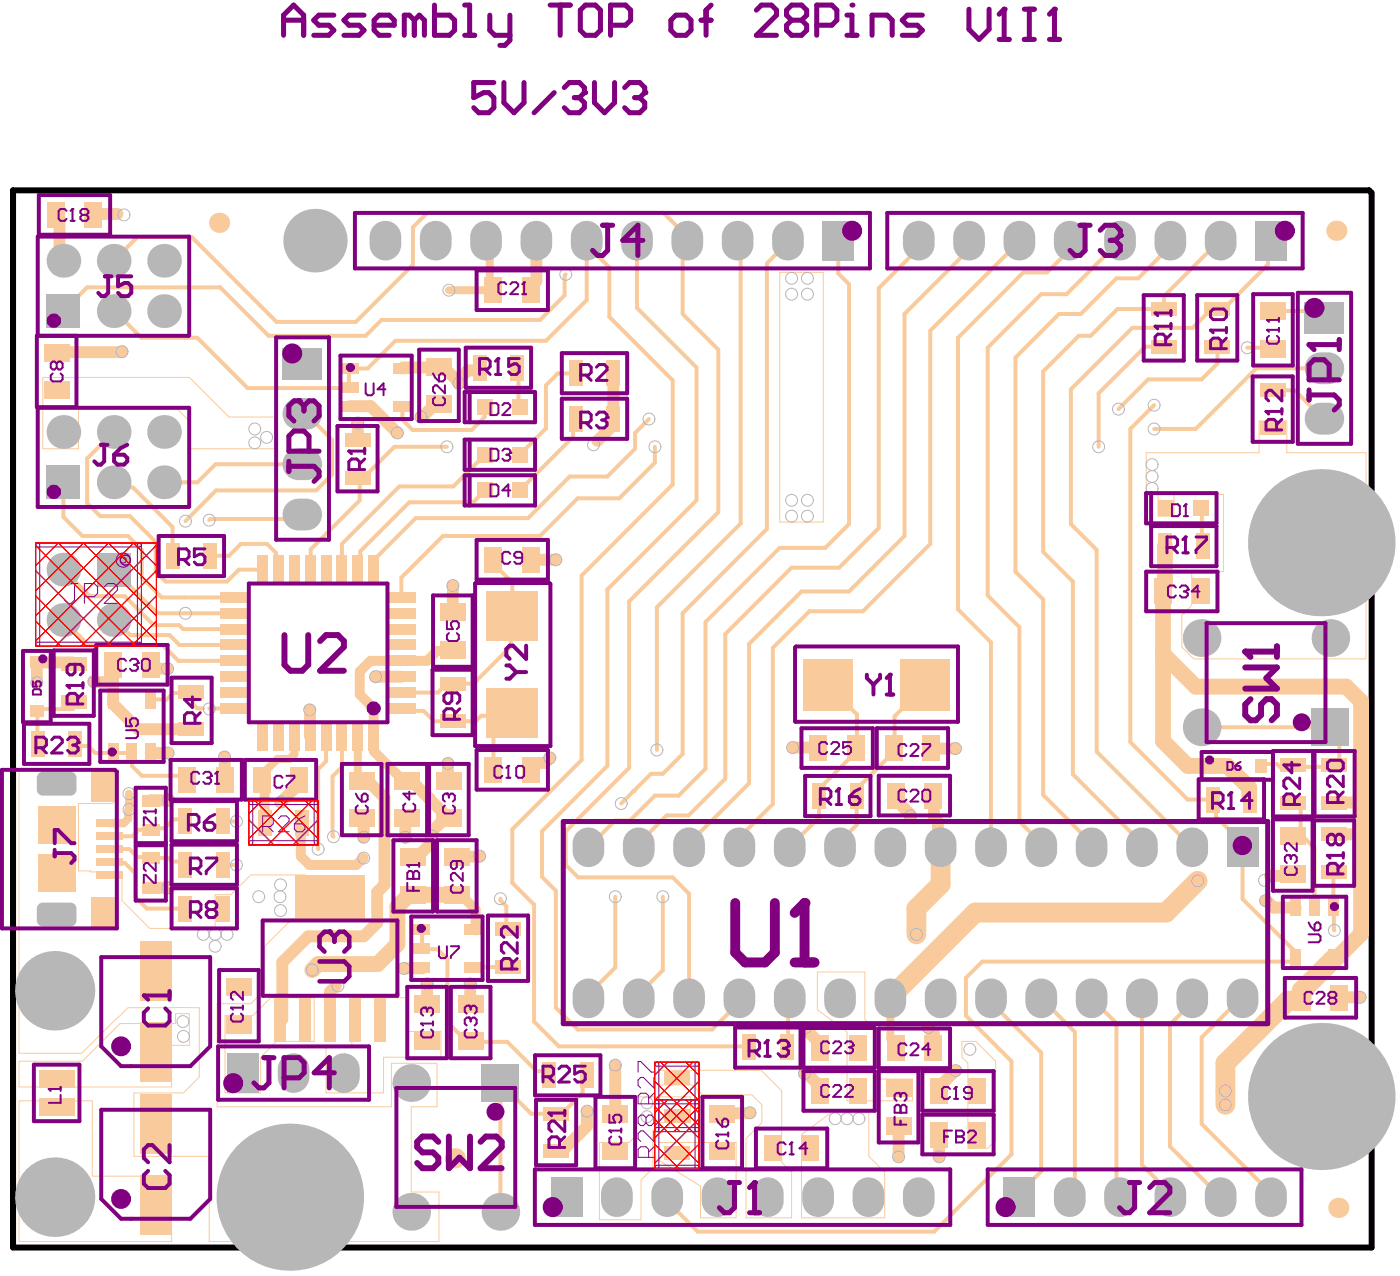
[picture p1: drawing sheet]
<svg xmlns="http://www.w3.org/2000/svg" width="235mm" height="214mm" viewBox="0 0 235 214" stroke-linecap="round" stroke-linejoin="round" font-family="sans-serif">
<path d="M2.2 31.9h227.6l.4 .5v177h-228z" fill="none" stroke="#000" stroke-width="1"/>
<g fill="none" stroke="#f9cb9c" stroke-width=".17">
<path d="M130.9 45.7h7.3v41.9h-7.3zM7.2 63.3h24.6l6.6 6.7h7.7v5.3h-14.3v-4.6l-2-2h-16.6v6.6h-6zM192.4 76h18.9v-5.3h4.7v5.3h13.3v34.6h-29l-2-2v-5.3l1.7-1.7v-5.7h5.3v-12.9h-8.3v3.6h-2.7v-3.6h-1.9zM3.2 129.2h16.6v3.2l-.2 .4v.8l-.7 1.2h-5.7v11.4h2v.1l5.1 .1 .2 .1v4.6l4.6 4.7h11v-5.7h2.7l3.3-3.3h9l.8 .2h7.9l1.2 1v6.1h-11.9l-4.7 4.7v7.3l-2.3 2.3h-5.7v17.3h29.3v-7.3h7.6v7.3h-4.3v14.3h4.7v8.4h-38.6v-14.3h-12.6v-10.7h8.3l2.6-2.6v-11.7h-11.9l-7.8 7.7h-10.5zM3.2 178.1h10.6l6.3-6.3h9.4v-1.7h2.3v5.3h-3v7h-25.6zM37.8 170.4h4.6l3-3h7.3v7.4h-6.3l-2.6 2.6v6h-6zM59 167.4h9.4v5.7h5.6v4.3h-9.6v6h-9.7v-7.6h4.3zM110.6 179.6h17.1l3.5 3.5v12l1.6 1.6v7.7h-7.6v-13.3l2.7-2.7v-3l-1.7-1.7h-8.3l-1.7-1.6h-5.6zM137.2 163.1h7.9v8l2 2v8h6v3.6h-10.9v-11.5l-5-3.8zM161.4 174.8h2.4l3.3 3.3v13.3l-1.3 1.3h-3.4v-14.3l-1-1zM3.2 184.7h12.3v12.7h13.3v11h-25.6zM106.6 184.1h9.3v4.3h-5l-1.3 1.3v6.4l-2 1.9v6.7h-7v-13h5l1-1z"/>
<path d="M110.6 191.7h12.9v12.7h-5.9v-5.4l-7-4.3zM134.5 190.4l5-3.7h6.3v7.4l2.7 2.6v7.7h-14z"/>
</g>
<path d="M81.6 40.4l.6 .6v6.2l.5 .5h.3l-.2 .2v.8h-7.5M149.4 167.5v6.9l.9 .9v.5" fill="none" stroke="#f9cb9c" stroke-width="1.3"/>
<g fill="none" stroke="#f9cb9c" stroke-width=".67">
<path d="M19.1 43.8l4-4h9.1l14.2 14.2h13.3l9.6-9.6v-6.3l2.4-2.4h39.7l3.9 4v.7l-.7 .8v11.5M19.1 52.2h.2l4.4 4.5h9.4l8.4 8.4h17l.1-.1M94.9 46l-.1 .2v3.4l-4.2 4.1h-26.6l-2.6 2.7h-16.3l-8.1-8.2h-22.4l-4 4M98.5 41.1l3.8 3.8v8.3M98.5 40.4v9.9l-6.9 6.9h-25.2l-4.7 4.6h-3M106.9 40.4v11.3M123.8 40.4l.5 .5M132.2 40.4v.3l-3.5 3.5M142.5 47.7v40.3l-4 3.9M147.5 48.4v40.2l-6.7 6.7M151.8 52.7v37.2l-9.3 9.4M154.2 40.4v1.3"/>
<path d="M156.1 55.5v35.8l-11.3 11.3M162.6 40.4v1.5M171.1 40.4v.1M179.5 40.4v1.5l-3.8 3.8h-4M188 40.4l-9 9h-4.3M195.3 58.2h-3.1l-7.8 7.8v9M196.4 40.4v.9l-5.4 5.4h-3.6l-6 6h-3.7M204.3 58.2v2.8l-2.6 2.7h-9l-5 5M204.9 40.4h-.2l-9.4 9.3v2.2h-7.8l-4.5 4.5h-2M209.3 58.3h4.2l.1 .2M213.3 40.4l-.5 .5v3.5l-7.5 7.5h-2l-3.1 3.1h-10.2M213.6 52.2h7.5l1.2 1.2"/>
<path d="M19.1 72.5l-4.5 4.4v7.5l2.2 2.2h5l4.3 4.3v5l1.7 1.7h10.3l2-2h4M50.7 69.5h.7l4.3 4.3v5.8l-2.6 2.7h-16.8l-5.2 5.2M50.7 77.9h-14.5l-3.1 3h-5.6M58.6 61.8v3.1M67.5 68.2v2.2M81.4 76.3l-5.3 5.3h-9.1l-9.6 9.7v4.3M86.8 61.7l.2 .2v6.2l.2 .2M193.7 68l-4 4v52.5l9.6 9.7h4.2l.6 .6v2.3l4.4 4.4v9.4l8.5 8.5v1.1l.5 .5-.5 .4h-52.2l-2.7 2.7v6.3l7.6 7.7v15.6l-12.9 13h-39.7l-5.1-5.1v-.7M213.6 65.5h3.7l4.7 4.8h.3M222.3 61.8h-11.5l-10.1 10.2h-7M10.6 80.9v5.9l3.2 3.1h7.7l2.3 2.4v4.6l3.3 3.4h12.3M10.6 95.6l4.5 4.5h5.8l4.9 4.8h4.3l.6 .7h8.7"/>
<path d="M19.1 80.9l.9 .9h2.3l6.7 6.7v4.8M19.1 95.6l7.3 7.3h13M35.3 93.3h3.1l2-2h4.4l1.5 1.5v2.4l.4 .4M50.7 86.4l-.7 .7h-14.7l-.2 .2M60 80.1h1M60.4 80.1v3.9l-8.3 8.2v3.4M81.4 82.3l-2 2h-10.7l-8.2 8.2v2.7l-.5 .4M82.8 93.9v.7l3.2 3.2v5.6l-.3 .3v4.8l-6.2 6.2h-4.5l-1.5 1.5h-6.1M88.6 87h-18.8l-7.1 7v1.6M90.6 89.9h-16.3l-6.9 7v3.4M180.1 97.6v32.3l11.5 11.6v.7M184 92.3v33.8l16.1 16.1"/>
<path d="M201.6 85.3l.1 .1v6.1l.1 .1M10.6 104l4.2 4.2h12.5l2.6 2.7h9.5M12.5 118.7l-.3 .3h-5.7l-.3 .3 .2 5.6M19.1 104h.2l2.5 2.6h6.7l1.6 1.6h9.3M25.3 117.4h2.7l1-1.1h2.9l.2-.2 .3 .2v1.8l.7 .8h1M35.1 118.9h4.3M67.4 118.9l.4 .4h3.3l1.7 1.7h7l.9-.9h4.9l.4-.4-3.2 3.2v6.3M139 114.9v.2l4.8 4.8v5.5l-.1 .1v.7l-5.6 5.5v1.2l-.7 .6v3.7l-4.9 5M155.3 114.9v.2l-5.2 5.1v5.2l-.1 .1v.7l-5.6 5.5v1.2l-.6 .6v4.9l-2.8 2.8v1M166.3 107.8v34.4M171.1 105.2v32.6l3.6 3.7v.7M175.1 100.6v32.8l8.1 8.1v.7"/>
<path d="M12.7 124.9l.3 .3h1.8l1.2 1.2h6.1v2.1l1.7 1.7h7.2M25.3 139.3h-2l-1.1 1h-3.8M37.1 137.8h2.6M54.7 123.5v4.3l-1.3 1.3v13.4M57.4 123.5v5.2l-1.6 1.6v10l.2 .1M97.6 127.5l-11.6 11.7v9l3.6 3.6v19.6l4.2 4.2h31.7l.2 .2M101.9 128.5l-10.9 11v7.7l2.3 2.3v19.6l3.6 3.7h22.6l4.6-4.6v-.7M105.6 128.9l-10.7 10.6v4.9M114.6 126.5l-3.4 3.4h-2M118.4 129l-4.5 4.5h-4l-4.2 4.2h-2.5l-4.4 4.5M121.7 130.7l-6.1 6.1M125.7 131.5l-10.1 10v.7"/>
<path d="M129.7 134.9l-5.6 5.6v1.7M202.8 122h21.6l.4 .4v5.6l.6 .7M212.3 128.4l-.3-.2h2.3l.5 .5h10.8M218.3 135v5.7h.6l1.7 1.6v9.7M18.4 144.7l.2 .1h2.4l1.6 1.7v4l2.1 2h6.4M18.4 142.5h3.3l1.4 1.3h2l.2 .2h3l.6 .6h1.6l.3 .2M37.1 145.2h2.6M70.8 156.1v3.2h2.6l1.7 1.7v10.5l3.2 3.3h6.8l4.9 5h1.5l.6 .6M84 150.8v.3l1 1v3.2h.8l.5 .5M97 147.2h15.9M103.3 150.5v11.9l-4.5 4.5v.6M111.2 150.5v12.3l-4 4.1v.6"/>
<path d="M115.6 150v17.5M223.9 152.8v3.3M225.1 146.7h-1l-.3 .3v5M86.3 162.1l-.2 .2h-6.1l-.2 .2M132.5 167.5l-.2 .3v7.7l-.3 .3M166.3 167.5v.7l8.4 8.4v20l-3.6 3.6v.7M174.7 167.5l5.7 5.7v25l-.9 .9v1.8M183.2 167.5l4.2 4.2v28.6l.6 .6M191.6 167.5v28l4.8 4.7v.7M200.1 167.5v.7l-3.8 3.7v20.5l8.6 8.5M208.5 167.5h-.3l-6.5 6.6v14.5l11.6 11.6v.7M98.4 180.4l-.6 .7v2.3l-3.5 3.5h-5.2l-5.1-5.2v21.7"/>
</g>
<circle cx="106.3" cy="132.8" r=".33" fill="#f9cb9c"/>
<path d="M140.7 40.4v5.5l1.8 1.8M154.2 41.7l-6.7 6.7M162.6 41.9l-10.8 10.8M171.1 40.5l-15 15M171.7 45.7l-10.9 11v45.6l5.5 5.5M174.7 49.4l-8.9 8.9v41.6l5.3 5.3M177.7 52.7l-7.3 7.3v35.9l4.7 4.7M181 56.4l-5.9 5.9v30.3l5 5M190 55l-10.3 10.3v22.7l4.3 4.3M109.2 129.9l-4.9 4.9" fill="none" stroke="#f9cb9c" stroke-width=".67"/>
<circle cx="98.8" cy="142.2" r=".33" fill="#f9cb9c"/>
<g fill="none" stroke="#f9cb9c" stroke-width=".67">
<path d="M102.3 53.2l10.6 10.6v17.5l-15.3 15.3v30.9M106.9 51.7l10 10v22.3l-15 14.9v29.6M114.6 52.7l5.9 6v27.3l-14.9 14.9v28M124.3 40.9v47l-14.1 14v24M128.7 44.2v44.6l-14.1 14.1v23.6M75 75h-8.8l-5.2 5.1M81.4 68.3l-.1 1.7-2.1 2.2h-10l-1.7-1.8M96.6 70.3l-.4 .5v2.5l-9 9M96.6 62.7h-3l-2 2v7.2l-4.4 4.4M108.9 70.3l-2.3 2.4v2.6l-4.7 4.7h-6.3l-7 7M109.9 75v2.6l-6 6h-7l-6.3 6.3M138.5 91.9h-7.6l-12.5 12.5v24.6"/>
<path d="M140.8 95.3h-8l-11.1 11.1v24.3M142.5 99.3h-8l-8.8 8.8v23.4M144.8 102.6h-9l-6.1 6.1v26.2M29.1 137.5l-1.5 1.5h-2.3M29.3 137.5h1.5M115.6 136.8h-3.7l-4.7 4.7v.7M94.9 144.4v.1M94.9 144.5v.7l2.1 2M112.9 147.2l2.7 2.8"/>
</g>
<path d="M195.5 91.6v6.7l-.3 .3v25.8l4.1 4.1h6.7l3.6 3.7v1.2M195.2 109.7l5.5 5.5h25.2l2.5 2.5v39l-4.3 4.3M66.7 158.5l-3.3 3.3h-10l-1 1" fill="none" stroke="#f9cb9c" stroke-width="2.7"/>
<g fill="none" stroke="#f9cb9c" stroke-width="2">
<path d="M58.6 68.2h3.6l4.5 4.5M60 71v2.6l.2 .2h.8M67.7 61.7l-.2 .1M102.9 62.7v8.6l-2.6 2.7M89.1 93.9h4.2M15.8 114.5h3.2M28.3 134.3l-3 .1M61 137.3v3.2M92.3 127.2l-.8 .8h-1.9l-.5 .5v.7M156.6 133.5l.1 .1v3.7l.7 .7v3.7M223.9 134.7h4.5M63.3 149.7v5.2l-2.3 2.2h-9.3l-4.3 4.4"/>
<path d="M213.1 147h4.9M213.7 152.3h3.8M223.9 140h4.5M56.4 165.5l-1 .9v2M67.8 162.5h3M125.9 186.7l-5.4 .2"/>
</g>
<path d="M79.8 152.6v3.5" fill="none" stroke="#f9cb9c" stroke-width="1.7"/>
<path d="M157.9 142.2v6.2l-4.1 4.1v4.3M201 147.8l-5.3 5.3h-32l-14.3 14.3v.1M218.4 167.4l-.1 .2v.3h-2.2l-10.4 10.5v7M223.8 161l-5.4 5.3v.6" fill="none" stroke="#f9cb9c" stroke-width="3.3"/>
<path d="M21.6 133.2l-.1 4.2-.8 .8h-2.3" fill="none" stroke="#f9cb9c" stroke-width="1.3"/>
<circle cx="160.4" cy="179.7" r="1" fill="#f9cb9c"/>
<path d="M25.3 111.6v.1l.5 .5h2.3M160.4 179.7l-2.8 2.7v.7" fill="none" stroke="#f9cb9c" stroke-width="2"/>
<circle cx="63" cy="113.6" r="1" fill="#f9cb9c"/>
<path d="M63 113.6h4.4M61 131l.5 .5h.7l2.3 2.4v14.6M68.4 131l.5 .5h.6l2.4 2.4" fill="none" stroke="#f9cb9c" stroke-width="2"/>
<path d="M76 109.1l-.2 .1h-2.5l-1.6 1.7h-9.5l-1.8 1.8v3.9l2.3 2.3 .1 7.2 4.9 4.9h.7" fill="none" stroke="#f9cb9c" stroke-width="1.7"/>
<path d="M60 123.5v6.7l.9 .8h.1" fill="none" stroke="#f9cb9c" stroke-width="1.3"/>
<circle cx="71.9" cy="133.9" r="1" fill="#f9cb9c"/>
<path d="M68.4 137.3l-.4 .4v2.8M71.9 133.9l2.3 2.3v.6l.5 .5h.6M64.5 148.5l-1.2 1.2" fill="none" stroke="#f9cb9c" stroke-width="2"/>
<path d="M43.9 130.9l.5 .5v6.7M50.7 138.1l-.2 .2v5.4l1.4 1.5h7.9l1.2-1.2" fill="none" stroke="#f9cb9c" stroke-width="1.7"/>
<path d="M49.4 123.5v3.1l-.8 .8h-2l-1.9 1.8v.8l-.8 .9" fill="none" stroke="#f9cb9c" stroke-width="1.3"/>
<circle cx="47.2" cy="134.6" r="1" fill="#f9cb9c"/>
<path d="M50.2 130.9v.6l-3 3.1M47.4 161.5v9.6" fill="none" stroke="#f9cb9c" stroke-width="2"/>
<path d="M76.7 150.1h-8l-2 2v6.4" fill="none" stroke="#f9cb9c" stroke-width="2.7"/>
<circle cx="76.7" cy="150.1" r="1.33" fill="#f9cb9c"/>
<path d="M76.7 150.1h.6l2.5 2.5" fill="none" stroke="#f9cb9c" stroke-width="1.7"/>
<path d="M74.3 61.5l2.7 2.7M78.5 62.2l-1.6 1.5M80.5 61.7l-.5 .5M12.2 111.2h-6v3.4M15.7 114.4l.1 .1M19 111.6v6.5l4.2 4.3h8.9M74.6 137.4l-2 2.1v.6l-.3 .3v1.1l-2.3 2.3h-.7M93.3 193.2h1M150.8 188.9v5.2" fill="none" stroke="#f9cb9c" stroke-width="2"/>
<circle cx="157.6" cy="190.4" r="1" fill="#f9cb9c"/>
<path d="M25.3 126.4h2.9M25.3 149h2.9M67.8 162.5h.1M70.8 162.5h.1M71.7 165.1v3.3M78.9 165.1l.1 3.3M137.7 182.4v.7M157.6 190.4v3.7" fill="none" stroke="#f9cb9c" stroke-width="2"/>
<circle cx="28.2" cy="149" r="1" fill="#f9cb9c"/>
<g fill="none" stroke="#f9cb9c" stroke-width="2">
<path d="M9.3 36.1l.7 .6v6.4l.6 .7M19.7 35.9h-3.9l-.1 .2M20.5 59l-11 .2M90 40.4v6.8l-.9 .8v.7M73.7 67.8h-.7l-2 2.1-.3 .1M74.3 61.5h-.6l-.2 .2h-5.8M77 64.2v.1M78.5 62.2h1.5M76 98.3v4.5M52 119.1l.1 4.4M37.7 127l.1 3.9M75.2 128.1v2.8l.1 .1"/>
<path d="M133 125.5h4.3M150.3 133.5v.7l2.4 2.4 .1 .3M156.3 125.5l4.1 .1M80.5 143.7l-3.8 .1M212.4 151.1h.2l1.1 1.2M103.3 178.8v8.1M135.2 172.4l.1 .4 2.4 2.4v.6M155.8 172.4l.9 1.1-.1 2.3M228.3 167.4h-3.5M98.5 186.5v2.5l-4.2 4.2M135 180.2l.1 .1h.4l2.2 2.1"/>
</g>
<g fill="none" stroke="#b7b7b7" stroke-width=".17">
<circle cx="20.8" cy="36.1" r="1"/>
<circle cx="20.5" cy="59" r="1"/>
<circle cx="75.3" cy="48.7" r="1"/>
<circle cx="94.9" cy="46" r="1"/>
<circle cx="132.8" cy="49.4" r="1"/>
<circle cx="132.8" cy="46.7" r="1"/>
<circle cx="135.5" cy="49.4" r="1"/>
<circle cx="135.5" cy="46.7" r="1"/>
<circle cx="209.3" cy="58.3" r="1"/>
<circle cx="42.8" cy="72" r="1"/>
<circle cx="42.8" cy="74.3" r="1"/>
<circle cx="44.7" cy="73.4" r="1"/>
<circle cx="60" cy="71" r="1"/>
<circle cx="66.7" cy="72.7" r="1"/>
<circle cx="70.7" cy="70" r="1"/>
<circle cx="75" cy="75" r="1"/>
<circle cx="77" cy="64.3" r="1"/>
<circle cx="99.6" cy="74.6" r="1"/>
<circle cx="108.9" cy="70.3" r="1"/>
<circle cx="109.9" cy="75" r="1"/>
<circle cx="184.4" cy="75" r="1"/>
<circle cx="187.7" cy="68.7" r="1"/>
<circle cx="193.3" cy="80" r="1"/>
<circle cx="193.3" cy="78" r="1"/>
<circle cx="193.7" cy="72" r="1"/>
<circle cx="193.7" cy="68" r="1"/>
<circle cx="31.1" cy="87.5" r="1"/>
<circle cx="35.1" cy="87.3" r="1"/>
<circle cx="76" cy="98.3" r="1"/>
<circle cx="93.3" cy="93.9" r="1"/>
<circle cx="132.8" cy="86.6" r="1"/>
<circle cx="132.8" cy="84" r="1"/>
<circle cx="135.5" cy="86.6" r="1"/>
<circle cx="135.5" cy="84" r="1"/>
<circle cx="193.3" cy="82" r="1"/>
<circle cx="6.2" cy="114.6" r="1"/>
<circle cx="15.7" cy="114.4" r="1"/>
<circle cx="28.1" cy="112.2" r="1"/>
<circle cx="31.1" cy="102.9" r="1"/>
<circle cx="35.1" cy="119" r="1"/>
<circle cx="52" cy="119.1" r="1"/>
<circle cx="63" cy="113.6" r="1"/>
<circle cx="21.6" cy="133.2" r="1"/>
<circle cx="21.6" cy="135.8" r="1"/>
<circle cx="28.2" cy="126.4" r="1"/>
<circle cx="28.3" cy="134.3" r="1"/>
<circle cx="37.7" cy="127" r="1"/>
<circle cx="39.7" cy="137.8" r="1"/>
<circle cx="47.2" cy="134.6" r="1"/>
<circle cx="75.2" cy="128.1" r="1"/>
<circle cx="92.3" cy="127.2" r="1"/>
<circle cx="104.3" cy="134.8" r="1"/>
<circle cx="110.2" cy="125.9" r="1"/>
<circle cx="133" cy="125.5" r="1"/>
<circle cx="152.8" cy="136.9" r="1"/>
<circle cx="160.4" cy="125.6" r="1"/>
<circle cx="28.2" cy="149" r="1"/>
<circle cx="34.1" cy="156.8" r="1"/>
<circle cx="36.1" cy="158.8" r="1"/>
<circle cx="36.1" cy="156.8" r="1"/>
<circle cx="38.1" cy="156.8" r="1"/>
<circle cx="39.7" cy="145.2" r="1"/>
<circle cx="43.4" cy="150.5" r="1"/>
<circle cx="47" cy="150.5" r="1"/>
<circle cx="47.1" cy="148.5" r="1"/>
<circle cx="47.1" cy="152.8" r="1"/>
<circle cx="53.4" cy="142.5" r="1"/>
<circle cx="56" cy="140.4" r="1"/>
<circle cx="61" cy="140.5" r="1"/>
<circle cx="61" cy="144" r="1"/>
<circle cx="68" cy="140.5" r="1"/>
<circle cx="72.4" cy="140.3" r="1"/>
<circle cx="80.5" cy="143.7" r="1"/>
<circle cx="84" cy="150.8" r="1"/>
<circle cx="103.3" cy="150.5" r="1"/>
<circle cx="111.2" cy="150.5" r="1"/>
<circle cx="153.8" cy="156.8" r="1"/>
<circle cx="201" cy="147.8" r="1"/>
<circle cx="212.2" cy="147.7" r="1"/>
<circle cx="212.4" cy="151.1" r="1"/>
<circle cx="223.9" cy="156.1" r="1"/>
<circle cx="30.7" cy="171.4" r="1"/>
<circle cx="30.8" cy="173.9" r="1"/>
<circle cx="52.4" cy="162.8" r="1"/>
<circle cx="56.7" cy="165.5" r="1"/>
<circle cx="67.8" cy="162.5" r="1"/>
<circle cx="71.7" cy="165.1" r="1"/>
<circle cx="78.9" cy="165.1" r="1"/>
<circle cx="103.3" cy="178.8" r="1"/>
<circle cx="135.2" cy="172.4" r="1"/>
<circle cx="155.8" cy="172.4" r="1"/>
<circle cx="160.4" cy="179.7" r="1"/>
<circle cx="162.8" cy="176.1" r="1"/>
<circle cx="228.3" cy="167.4" r="1"/>
<circle cx="98.5" cy="186.5" r="1"/>
<circle cx="108.6" cy="185.1" r="1"/>
<circle cx="108.6" cy="187.4" r="1"/>
<circle cx="125.9" cy="186.7" r="1"/>
<circle cx="135" cy="180.2" r="1"/>
<circle cx="140.2" cy="187.7" r="1"/>
<circle cx="142.2" cy="187.7" r="1"/>
<circle cx="144.1" cy="187.7" r="1"/>
<circle cx="150.8" cy="194.1" r="1"/>
<circle cx="157.6" cy="194.1" r="1"/>
<circle cx="205.6" cy="183.1" r="1"/>
<circle cx="205.6" cy="185.4" r="1"/>
</g>
<g fill="#b7b7b7">
<path d="M11.8 151.5a1 1 0 0 1 1 1h-1z"/>
<path d="M6.5 151.8l.7-.3v1h-1z"/>
<path d="M6.2 154.5h1v1a1 1 0 0 1-1-1z"/>
<path d="M11.8 154.5h1a1 1 0 0 1-1 1z"/>
<circle cx="9.2" cy="200.9" r="6.7"/>
<circle cx="9.2" cy="166.3" r="6.7"/>
<circle cx="84" cy="203.4" r="3.2"/>
<circle cx="69" cy="203.4" r="3.2"/>
<circle cx="48.6" cy="200.9" r="12.3"/>
</g>
<g fill="#b7b7b7">
<path d="M6.2 152.5l1-1h4.6l1 1v2l-1 1h-4.6l-1-1z" fill-rule="evenodd"/>
<path d="M38.2 176.8h5.3v6.6h-5.3z" fill-rule="evenodd"/>
</g>
<path d="M103.5 200.2v1.4" fill="none" stroke="#b7b7b7" stroke-width="5.3"/>
<g fill="#b7b7b7">
<path d="M92.4 197.6h5.3v6.6h-5.3z" fill-rule="evenodd"/>
<path d="M80.8 178.6h6.3v6.3h-6.3z" fill-rule="evenodd"/>
</g>
<circle cx="69" cy="181.7" r="3.2" fill="#b7b7b7"/>
<path d="M98.8 141.5v1.4M107.2 141.5v1.4M49.3 179.4v1.4M57.7 179.4v1.4M98.8 166.9v1.3M107.2 166.9v1.3" fill="none" stroke="#b7b7b7" stroke-width="5.3"/>
<g fill="#b7b7b7">
<path d="M6.2 130.5l1-1h4.6l1 1v2l-1 1h-4.6l-1-1z" fill-rule="evenodd"/>
<path d="M16.3 92.8h5.6v5.6h-5.6z" fill-rule="evenodd"/>
<path d="M7.8 78.1h5.7v5.7h-5.7z" fill-rule="evenodd"/>
<path d="M7.8 49.4h5.7v5.6h-5.7z" fill-rule="evenodd"/>
</g>
<g fill="#b7b7b7">
<path d="M11.8 129.5a1 1 0 0 1 1 1h-1z"/>
<path d="M6.5 129.8l.7-.3v1h-1z"/>
<path d="M6.2 132.5h1v1a1 1 0 0 1-1-1z"/>
<path d="M11.8 132.5h1a1 1 0 0 1-1 1z"/>
<circle cx="19.1" cy="104" r="2.83"/>
<circle cx="10.6" cy="104" r="2.83"/>
<circle cx="10.6" cy="95.6" r="2.83"/>
<circle cx="27.5" cy="80.9" r="2.83"/>
<circle cx="19.1" cy="80.9" r="2.83"/>
<circle cx="10.6" cy="72.5" r="2.83"/>
<circle cx="19.1" cy="72.5" r="2.83"/>
<circle cx="27.5" cy="72.5" r="2.83"/>
<circle cx="19.1" cy="52.2" r="2.83"/>
<circle cx="27.5" cy="52.2" r="2.83"/>
<circle cx="19.1" cy="43.8" r="2.83"/>
<circle cx="27.5" cy="43.8" r="2.83"/>
<circle cx="10.6" cy="43.8" r="2.83"/>
</g>
<path d="M50.1 77.9h1.3M50.1 69.5h1.3M50.1 86.4h1.3" fill="none" stroke="#b7b7b7" stroke-width="5.3"/>
<path d="M47.4 58.3h6.7v5.4h-6.7z" fill-rule="evenodd" fill="#b7b7b7"/>
<circle cx="52.9" cy="40.4" r="5.3" fill="#b7b7b7"/>
<g fill="none" stroke="#b7b7b7" stroke-width="5.3">
<path d="M64.7 39.7v1.4M73.1 39.7v1.4M81.6 39.7v1.4M90 39.7v1.4M98.5 39.7v1.4M106.9 39.7v1.4M115.6 141.5v1.4M124.1 141.5v1.4M141 141.5v1.4M115.6 166.9v1.3M124.1 166.9v1.3M132.5 166.9v1.3"/>
<path d="M141 166.9v1.3M112 200.2v1.4M120.4 200.2v1.4M128.9 200.2v1.4M137.3 200.2v1.4M179.5 200.2v1.4M204.9 200.2v1.4M213.3 200.2v1.4"/>
</g>
<path d="M168.4 197.6h5.3v6.6h-5.3z" fill-rule="evenodd" fill="#b7b7b7"/>
<path d="M145.7 200.2v1.4M154.2 200.2v1.4M188 200.2v1.4M196.4 200.2v1.4" fill="none" stroke="#b7b7b7" stroke-width="5.3"/>
<circle cx="221.7" cy="184" r="12.3" fill="#b7b7b7"/>
<g fill="none" stroke="#b7b7b7" stroke-width="5.3">
<path d="M115.3 39.7v1.4M132.2 39.7v1.4M154.2 39.7v1.4M162.6 39.7v1.4M171.1 39.7v1.4M132.5 141.5v1.4M149.4 141.5v1.4M157.9 141.5v1.4M166.3 141.5v1.4M174.7 141.5v1.4M183.2 141.5v1.4M191.6 141.5v1.4"/>
<path d="M149.4 166.9v1.3M157.9 166.9v1.3M166.3 166.9v1.3M174.7 166.9v1.3M183.2 166.9v1.3M191.6 166.9v1.3M200.1 166.9v1.3M208.5 166.9v1.3"/>
</g>
<path d="M138 37.1h5.3v6.6h-5.3z" fill-rule="evenodd" fill="#b7b7b7"/>
<path d="M123.8 39.7v1.4M179.5 39.7v1.4M188 39.7v1.4" fill="none" stroke="#b7b7b7" stroke-width="5.3"/>
<path d="M205.9 138.9h5.3v6.6h-5.3z" fill-rule="evenodd" fill="#b7b7b7"/>
<path d="M200.1 141.5v1.4" fill="none" stroke="#b7b7b7" stroke-width="5.3"/>
<g fill="#b7b7b7">
<circle cx="201.7" cy="122" r="3.2"/>
<circle cx="223.3" cy="107.1" r="3.2"/>
<circle cx="201.7" cy="107.1" r="3.2"/>
<circle cx="221.7" cy="91.1" r="12.3"/>
</g>
<path d="M220.1 118.9h6.3v6.3h-6.3z" fill-rule="evenodd" fill="#b7b7b7"/>
<path d="M221.6 70.3h1.3M221.6 61.8h1.3" fill="none" stroke="#b7b7b7" stroke-width="5.3"/>
<g fill="#b7b7b7">
<path d="M218.9 50.7h6.7v5.3h-6.7z" fill-rule="evenodd"/>
<path d="M210.6 37.1h5.4v6.6h-5.4z" fill-rule="evenodd"/>
</g>
<path d="M196.4 39.7v1.4M204.9 39.7v1.4" fill="none" stroke="#b7b7b7" stroke-width="5.3"/>
<g fill="#f9cb9c">
<path d="M208.6 132h2.4v4.3h-2.4z" fill-rule="evenodd"/>
<path d="M202.3 132h2.4v4.3h-2.4z" fill-rule="evenodd"/>
<path d="M16.2 137.5h4.4v1.3h-4.4z" fill-rule="evenodd"/>
<path d="M16.2 139.7h4.4v1.3h-4.4z" fill-rule="evenodd"/>
<path d="M16.2 141.8h4.4v1.4h-4.4z" fill-rule="evenodd"/>
<path d="M6.3 143.3h6.4v6.4h-6.4z" fill-rule="evenodd"/>
<path d="M6.3 135.3h6.4v6.4h-6.4z" fill-rule="evenodd"/>
<path d="M16.2 146.2h4.4v1.3h-4.4z" fill-rule="evenodd"/>
<path d="M15.3 129.2h4.7v5.3h-4.7z" fill-rule="evenodd"/>
<path d="M15.3 150.5h4.7v5.3h-4.7z" fill-rule="evenodd"/>
<path d="M16.2 144h4.4v1.3h-4.4z" fill-rule="evenodd"/>
<path d="M119 185.4h4.4v3h-4.4z" fill-rule="evenodd"/>
<path d="M119 191.7h4.4v3h-4.4z" fill-rule="evenodd"/>
<path d="M111.4 179.8h4.3v2.3h-4.3z" fill-rule="evenodd"/>
<path d="M111.4 186.1h4.3v2.3h-4.3z" fill-rule="evenodd"/>
<path d="M111.4 192.4h4.3v2.3h-4.3z" fill-rule="evenodd"/>
<path d="M111.4 186.1h4.3v2.3h-4.3z" fill-rule="evenodd"/>
<path d="M57.9 72.7h4.3v2.3h-4.3z" fill-rule="evenodd"/>
<path d="M57.9 79h4.3v2.3h-4.3z" fill-rule="evenodd"/>
<path d="M95.4 60.5h2.4v4.3h-2.4z" fill-rule="evenodd"/>
<path d="M101.8 60.5h2.3v4.3h-2.3z" fill-rule="evenodd"/>
<path d="M101.8 68.2h2.3v4.3h-2.3z" fill-rule="evenodd"/>
<path d="M95.4 68.2h2.4v4.3h-2.4z" fill-rule="evenodd"/>
<path d="M30 114.9h4.3v2.3h-4.3z" fill-rule="evenodd"/>
<path d="M30 121.2h4.3v2.3h-4.3z" fill-rule="evenodd"/>
<path d="M27.8 91.1h2.3v4.3h-2.3z" fill-rule="evenodd"/>
<path d="M34.1 91.1h2.3v4.3h-2.3z" fill-rule="evenodd"/>
<path d="M30 135.7h2.3v4.3h-2.3z" fill-rule="evenodd"/>
<path d="M36.3 135.7h2.3v4.3h-2.3z" fill-rule="evenodd"/>
<path d="M36.3 143h2.3v4.3h-2.3z" fill-rule="evenodd"/>
<path d="M30 143h2.3v4.3h-2.3z" fill-rule="evenodd"/>
<path d="M30 150.3h2.3v4.3h-2.3z" fill-rule="evenodd"/>
<path d="M36.3 150.3h2.3v4.3h-2.3z" fill-rule="evenodd"/>
<path d="M73.8 113.6h4.4v2.3h-4.4z" fill-rule="evenodd"/>
<path d="M73.8 119.9h4.4v2.3h-4.4z" fill-rule="evenodd"/>
<path d="M202.2 57h4.3v2.3h-4.3z" fill-rule="evenodd"/>
<path d="M202.2 50.7h4.3v2.3h-4.3z" fill-rule="evenodd"/>
<path d="M193.2 50.7h4.3v2.3h-4.3z" fill-rule="evenodd"/>
<path d="M193.2 57h4.3v2.3h-4.3z" fill-rule="evenodd"/>
<path d="M211.5 70.7h4.3v2.3h-4.3z" fill-rule="evenodd"/>
<path d="M211.5 64.3h4.3v2.4h-4.3z" fill-rule="evenodd"/>
<path d="M124.5 173.6h2.4v4.3h-2.4z" fill-rule="evenodd"/>
<path d="M130.9 173.6h2.3v4.3h-2.3z" fill-rule="evenodd"/>
<path d="M79.3 59.5h2.3v4.3h-2.3z" fill-rule="evenodd"/>
<path d="M85.6 59.5h2.4v4.3h-2.4z" fill-rule="evenodd"/>
<path d="M142.6 131.4h2.3v4.3h-2.3z" fill-rule="evenodd"/>
<path d="M136.3 131.4h2.3v4.3h-2.3z" fill-rule="evenodd"/>
<path d="M194.3 89.4h2.4v4.4h-2.4z" fill-rule="evenodd"/>
<path d="M200.7 89.4h2.3v4.4h-2.3z" fill-rule="evenodd"/>
<path d="M221.8 145.2h4.3v2.3h-4.3z" fill-rule="evenodd"/>
<path d="M221.8 138.8h4.3v2.4h-4.3z" fill-rule="evenodd"/>
<path d="M10.3 110.3h4.3v2.3h-4.3z" fill-rule="evenodd"/>
<path d="M10.3 116.6h4.3v2.4h-4.3z" fill-rule="evenodd"/>
<path d="M221.8 127.2h4.3v2.3h-4.3z" fill-rule="evenodd"/>
<path d="M221.8 133.5h4.3v2.3h-4.3z" fill-rule="evenodd"/>
<path d="M91.1 192.1h4.3v2.3h-4.3z" fill-rule="evenodd"/>
<path d="M91.1 185.7h4.3v2.4h-4.3z" fill-rule="evenodd"/>
<path d="M83.1 161.1h4.4v2.4h-4.4z" fill-rule="evenodd"/>
<path d="M83.1 154.8h4.4v2.3h-4.4z" fill-rule="evenodd"/>
<path d="M11.5 122.7h2.3v4.3h-2.3z" fill-rule="evenodd"/>
<path d="M5.2 122.7h2.3v4.3h-2.3z" fill-rule="evenodd"/>
<path d="M214.8 127.2h4.3v2.3h-4.3z" fill-rule="evenodd"/>
<path d="M214.8 133.5h4.3v2.3h-4.3z" fill-rule="evenodd"/>
<path d="M91 178.3h2.3v4.3h-2.3z" fill-rule="evenodd"/>
<path d="M97.3 178.3h2.3v4.3h-2.3z" fill-rule="evenodd"/>
<path d="M43.3 135.9h2.3v4.4h-2.3z" fill-rule="evenodd"/>
<path d="M49.6 135.9h2.3v4.4h-2.3z" fill-rule="evenodd"/>
<path d="M5 118.4h2.3v1.8h-2.3z" fill-rule="evenodd"/>
<path d="M5 110.2h2.3v1.9h-2.3z" fill-rule="evenodd"/>
<path d="M202.7 127.4h1.8v2.3h-1.8z" fill-rule="evenodd"/>
<path d="M210.8 127.4h1.8v2.3h-1.8z" fill-rule="evenodd"/>
<path d="M54.4 167.4h2v7.4h-2z" fill-rule="evenodd"/>
<path d="M49.6 146.8h11.6v7.3h-11.6z" fill-rule="evenodd"/>
<path d="M45.9 167.4h2v7.4h-2z" fill-rule="evenodd"/>
<path d="M50.2 167.4h2v7.4h-2z" fill-rule="evenodd"/>
<path d="M58.6 167.4h2v7.4h-2z" fill-rule="evenodd"/>
<path d="M62.8 167.4h2v7.4h-2z" fill-rule="evenodd"/>
<path d="M76.8 173.3h4.4v3h-4.4z" fill-rule="evenodd"/>
<path d="M76.8 166.9h4.4v3h-4.4z" fill-rule="evenodd"/>
<path d="M69.5 173.3h4.3v3h-4.3z" fill-rule="evenodd"/>
<path d="M69.5 166.9h4.3v3h-4.3z" fill-rule="evenodd"/>
<path d="M68.9 155.1h3.3v1.8h-3.3z" fill-rule="evenodd"/>
<path d="M68.9 158.2h3.3v1.8h-3.3z" fill-rule="evenodd"/>
<path d="M77.8 161.4h3.4v1.8h-3.4z" fill-rule="evenodd"/>
<path d="M68.9 161.4h3.3v1.8h-3.3z" fill-rule="evenodd"/>
<path d="M77.8 155.1h3.4v1.8h-3.4z" fill-rule="evenodd"/>
<path d="M214.8 138.8h4.3v3h-4.3z" fill-rule="evenodd"/>
<path d="M214.8 145.2h4.3v3h-4.3z" fill-rule="evenodd"/>
<path d="M222.9 150.3h1.8v3.3h-1.8z" fill-rule="evenodd"/>
<path d="M219.7 150.3h1.8v3.3h-1.8z" fill-rule="evenodd"/>
<path d="M216.5 150.3h1.9v3.3h-1.9z" fill-rule="evenodd"/>
<path d="M222.9 159.3h1.8v3.3h-1.8z" fill-rule="evenodd"/>
<path d="M216.5 159.3h1.9v3.3h-1.9z" fill-rule="evenodd"/>
<path d="M136.2 173.7h3v4.3h-3z" fill-rule="evenodd"/>
<path d="M142.5 173.7h3v4.3h-3z" fill-rule="evenodd"/>
<path d="M58.5 135.8h4.4v3h-4.4z" fill-rule="evenodd"/>
<path d="M58.5 129.5h4.4v3h-4.4z" fill-rule="evenodd"/>
<path d="M66.2 129.5h4.3v3h-4.3z" fill-rule="evenodd"/>
<path d="M66.2 135.8h4.3v3h-4.3z" fill-rule="evenodd"/>
<path d="M36.9 102h5v1.8h-5z" fill-rule="evenodd"/>
<path d="M36.9 104.7h5v1.8h-5z" fill-rule="evenodd"/>
<path d="M36.9 107.3h5v1.9h-5z" fill-rule="evenodd"/>
<path d="M36.9 110h5v1.8h-5z" fill-rule="evenodd"/>
<path d="M36.9 112.6h5v1.9h-5z" fill-rule="evenodd"/>
<path d="M36.9 115.3h5v1.8h-5z" fill-rule="evenodd"/>
<path d="M36.9 118h5v1.8h-5z" fill-rule="evenodd"/>
<path d="M43.2 121h1.8v5h-1.8z" fill-rule="evenodd"/>
<path d="M45.8 121h1.9v5h-1.9z" fill-rule="evenodd"/>
<path d="M48.5 121h1.8v5h-1.8z" fill-rule="evenodd"/>
<path d="M51.1 121h1.9v5h-1.9z" fill-rule="evenodd"/>
<path d="M53.8 121h1.8v5h-1.8z" fill-rule="evenodd"/>
<path d="M56.5 121h1.8v5h-1.8z" fill-rule="evenodd"/>
<path d="M59.1 121h1.9v5h-1.9z" fill-rule="evenodd"/>
<path d="M61.8 121h1.8v5h-1.8z" fill-rule="evenodd"/>
<path d="M36.9 99.3h5v1.9h-5z" fill-rule="evenodd"/>
<path d="M43.2 93.1h1.8v5h-1.8z" fill-rule="evenodd"/>
<path d="M45.8 93.1h1.9v5h-1.9z" fill-rule="evenodd"/>
<path d="M48.5 93.1h1.8v5h-1.8z" fill-rule="evenodd"/>
<path d="M51.1 93.1h1.9v5h-1.9z" fill-rule="evenodd"/>
<path d="M53.8 93.1h1.8v5h-1.8z" fill-rule="evenodd"/>
<path d="M56.5 93.1h1.8v5h-1.8z" fill-rule="evenodd"/>
<path d="M59.1 93.1h1.9v5h-1.9z" fill-rule="evenodd"/>
<path d="M61.8 93.1h1.8v5h-1.8z" fill-rule="evenodd"/>
<path d="M64.9 99.3h4.9v1.9h-4.9z" fill-rule="evenodd"/>
<path d="M64.9 102h4.9v1.8h-4.9z" fill-rule="evenodd"/>
<path d="M64.9 104.7h4.9v1.8h-4.9z" fill-rule="evenodd"/>
<path d="M64.9 107.3h4.9v1.9h-4.9z" fill-rule="evenodd"/>
<path d="M64.9 110h4.9v1.8h-4.9z" fill-rule="evenodd"/>
<path d="M64.9 112.6h4.9v1.9h-4.9z" fill-rule="evenodd"/>
<path d="M64.9 118h4.9v1.8h-4.9z" fill-rule="evenodd"/>
<path d="M64.9 115.3h4.9v1.8h-4.9z" fill-rule="evenodd"/>
<path d="M42.4 128.7h3v4.3h-3z" fill-rule="evenodd"/>
<path d="M48.7 128.7h3v4.3h-3z" fill-rule="evenodd"/>
<path d="M67.2 142.3h4.3v3h-4.3z" fill-rule="evenodd"/>
<path d="M67.2 148.7h4.3v2.9h-4.3z" fill-rule="evenodd"/>
<path d="M23.5 158h5.3v9.9h-5.3z" fill-rule="evenodd"/>
<path d="M23.5 171.6h5.3v10h-5.3z" fill-rule="evenodd"/>
<path d="M71.5 60h4.3v3h-4.3z" fill-rule="evenodd"/>
<path d="M71.5 66.3h4.3v3h-4.3z" fill-rule="evenodd"/>
<path d="M134.5 190.6h3v4.3h-3z" fill-rule="evenodd"/>
<path d="M128.2 190.6h3v4.3h-3z" fill-rule="evenodd"/>
<path d="M23.8 133.4h3v1.9h-3z" fill-rule="evenodd"/>
<path d="M23.8 138.3h3v2h-3z" fill-rule="evenodd"/>
<path d="M23.8 148h3v2h-3z" fill-rule="evenodd"/>
<path d="M23.8 143h3v2h-3z" fill-rule="evenodd"/>
<path d="M36.3 128.7h3v4.3h-3z" fill-rule="evenodd"/>
<path d="M30 128.7h2.9v4.3h-2.9z" fill-rule="evenodd"/>
<path d="M81.6 115.6h8.7v8.3h-8.7z" fill-rule="evenodd"/>
<path d="M81.6 99.3h8.7v8.3h-8.7z" fill-rule="evenodd"/>
<path d="M135.8 123.4h3v4.3h-3z" fill-rule="evenodd"/>
<path d="M142.2 123.4h2.9v4.3h-2.9z" fill-rule="evenodd"/>
<path d="M7.3 57.7h4.4v3h-4.4z" fill-rule="evenodd"/>
<path d="M7.3 64h4.4v3h-4.4z" fill-rule="evenodd"/>
<path d="M74.5 142.3h4.3v3h-4.3z" fill-rule="evenodd"/>
<path d="M74.5 148.7h4.3v2.9h-4.3z" fill-rule="evenodd"/>
<path d="M73.2 129.5h4.3v3h-4.3z" fill-rule="evenodd"/>
<path d="M73.2 135.8h4.3v3h-4.3z" fill-rule="evenodd"/>
<path d="M37.9 164.1h4.4v3h-4.4z" fill-rule="evenodd"/>
<path d="M37.9 170.4h4.4v3h-4.4z" fill-rule="evenodd"/>
<path d="M6.5 184.3h6v3h-6z" fill-rule="evenodd"/>
<path d="M6.5 179.5h6v3h-6z" fill-rule="evenodd"/>
<path d="M23.5 183.6h5.3v10h-5.3z" fill-rule="evenodd"/>
<path d="M23.5 197.2h5.3v10h-5.3z" fill-rule="evenodd"/>
<path d="M155.1 173.8h3v4.3h-3z" fill-rule="evenodd"/>
<path d="M148.8 173.8h3v4.3h-3z" fill-rule="evenodd"/>
<path d="M148.8 131.4h3v4.3h-3z" fill-rule="evenodd"/>
<path d="M155.1 131.4h3v4.3h-3z" fill-rule="evenodd"/>
<path d="M73.8 107.6h4.4v3h-4.4z" fill-rule="evenodd"/>
<path d="M142.5 180.9h3v4.3h-3z" fill-rule="evenodd"/>
<path d="M148.6 181.1h4.4v3h-4.4z" fill-rule="evenodd"/>
<path d="M162.4 180.9h3v4.3h-3z" fill-rule="evenodd"/>
<path d="M162.4 188.2h3v4.4h-3z" fill-rule="evenodd"/>
<path d="M18.1 115.7h1.8v3.4h-1.8z" fill-rule="evenodd"/>
<path d="M17.5 109.4h3v4.3h-3z" fill-rule="evenodd"/>
<path d="M217 165.3h2.9v4.3h-2.9z" fill-rule="evenodd"/>
<path d="M65.9 60.9h3.4v1.9h-3.4z" fill-rule="evenodd"/>
<path d="M148.6 187.4h4.4v3h-4.4z" fill-rule="evenodd"/>
<path d="M156.1 188.2h3v4.4h-3z" fill-rule="evenodd"/>
<path d="M7.8 33.9h3v4.3h-3z" fill-rule="evenodd"/>
<path d="M101.1 191.7h4.3v3h-4.3z" fill-rule="evenodd"/>
<path d="M193.7 97.1h3v4.3h-3z" fill-rule="evenodd"/>
<path d="M81.3 46.5h3v4.4h-3z" fill-rule="evenodd"/>
<path d="M81.3 127h3v4.4h-3z" fill-rule="evenodd"/>
<path d="M81.3 91.8h3v4.3h-3z" fill-rule="evenodd"/>
<path d="M21.2 124.7h1.9v3.3h-1.9z" fill-rule="evenodd"/>
<path d="M18.1 124.7h1.8v3.3h-1.8z" fill-rule="evenodd"/>
<path d="M24.4 115.7h1.8v3.4h-1.8z" fill-rule="evenodd"/>
<path d="M80.1 81h2.6v2.6h-2.6z" fill-rule="evenodd"/>
<path d="M80.1 75h2.6v2.6h-2.6z" fill-rule="evenodd"/>
<path d="M148.5 123.4h3v4.3h-3z" fill-rule="evenodd"/>
<path d="M151.1 110.6h8.3v8.6h-8.3z" fill-rule="evenodd"/>
<path d="M134.8 110.6h8.4v8.6h-8.4z" fill-rule="evenodd"/>
<path d="M211.5 57h4.3v3h-4.3z" fill-rule="evenodd"/>
<path d="M24.4 124.7h1.8v3.3h-1.8z" fill-rule="evenodd"/>
<path d="M23.8 109.4h3v4.3h-3z" fill-rule="evenodd"/>
<path d="M223.3 165.3h3v4.3h-3z" fill-rule="evenodd"/>
<path d="M57 67.2h3.3v1.9h-3.3z" fill-rule="evenodd"/>
<path d="M194.4 84h2.7v2.6h-2.7z" fill-rule="evenodd"/>
<path d="M154.8 123.4h3v4.3h-3z" fill-rule="evenodd"/>
<path d="M136.2 180.9h3v4.3h-3z" fill-rule="evenodd"/>
<path d="M87.6 46.5h3v4.4h-3z" fill-rule="evenodd"/>
<path d="M156.1 180.9h3v4.3h-3z" fill-rule="evenodd"/>
<path d="M14.2 33.9h3v4.3h-3z" fill-rule="evenodd"/>
<path d="M101.1 185.4h4.3v3h-4.3z" fill-rule="evenodd"/>
<path d="M200 97.1h3v4.3h-3z" fill-rule="evenodd"/>
<path d="M87.6 127h3v4.4h-3z" fill-rule="evenodd"/>
<path d="M87.6 91.8h3v4.3h-3z" fill-rule="evenodd"/>
<path d="M73.8 101.3h4.4v2.9h-4.4z" fill-rule="evenodd"/>
<path d="M211.5 50.7h4.3v3h-4.3z" fill-rule="evenodd"/>
<path d="M200.2 84h2.7v2.6h-2.7z" fill-rule="evenodd"/>
<path d="M65.9 67.2h3.4v1.9h-3.4z" fill-rule="evenodd"/>
<path d="M80.1 67h2.6v2.7h-2.6z" fill-rule="evenodd"/>
<path d="M85.9 67h2.6v2.7h-2.6z" fill-rule="evenodd"/>
<path d="M85.9 75h2.6v2.6h-2.6z" fill-rule="evenodd"/>
<path d="M85.9 81h2.6v2.6h-2.6z" fill-rule="evenodd"/>
<path d="M57 64.1h3.3v1.8h-3.3z" fill-rule="evenodd"/>
<path d="M57 60.9h3.3v1.9h-3.3z" fill-rule="evenodd"/>
</g>
<g fill="#f9cb9c">
<circle cx="224.6" cy="202.7" r="1.69"/>
<circle cx="76.3" cy="194.4" r="1.69"/>
<circle cx="224.3" cy="38.7" r="1.69"/>
<circle cx="36.8" cy="37.4" r="1.69"/>
</g>
<path d="M94.5 137.9h118.2v33.9h-118.2z" fill="none" stroke="#800080" stroke-width=".85"/>
<g fill="none" stroke="#800080" stroke-width=".67">
<path d="M6.5 32.7h12v6.7h-12zM59.6 35.7h86.4v9.3h-86.4zM148.9 35.7h69.7v9.3h-69.7zM12.8 56.4v11.9h-6.6v-11.9h25.5v-.1v-16.6h-25.4v16.7M46.3 56.6h8.9v34h-8.9zM57.1 59.7h12v10.6h-12zM70.3 58.7h6.7v12h-6.7zM78.2 58.3h10.9v6.8h-10.9zM80 45.4h12v6.6h-12zM94.3 59.3h11v6.7h-11zM191.9 49.5h6.8v11h-6.8zM200.9 49.5h6.7v11h-6.7z"/>
<path d="M210.3 49.4h6.7v11.9h-6.7zM217.8 49.1h8.9v25.4h-8.9zM6.3 68.4h25.4v16.6v.1h-25.4zM56.6 71.5h6.8v11h-6.8zM78 65.8h11.8v5.1h-11.8zM78 73.8h11.8v5h-11.8zM78 79.8h11.8v5h-11.8zM78.8 65.8v5.1M78.8 73.8v5M78.8 79.8v5M94.3 66.9h11v6.7h-11zM210.2 63.2h6.8v10.9h-6.8z"/>
<path d="M26.6 89.9h11v6.8h-11zM41.8 97.9h23.2v23.3h-23.2zM72.7 99.9h6.6v12h-6.6zM79.8 97.8h12.4l.2 .2v27.2h-12.7zM80 90.6h12v6.7h-12zM192.3 82.8h11.9v5h-11.9zM192.4 95.9h11.9v6.7h-11.9zM193.2 82.8v5M193.2 88.3h11v6.7h-11zM3.9 109.2h4.6v12h-4.6zM9 109.2h6.7v10.9h-6.7zM16.2 108.2h11.9v6.7h-11.9z"/>
<path d="M16.8 115.9h10.7v12h-10.7zM28.8 113.7h6.7v11h-6.7zM72.6 112.4h6.7v11h-6.7zM133.6 108.5h27.2v12.6h-27.3l-.1-12.4zM202.5 104.6h19.9v19.9h-19.9zM.3 129.2h19l.3 .3v26.3h-19.3zM4 121.5h11v6.7h-11zM22.8 132.2h5v9.3h-5zM28.6 127.5h12v6.7h-12zM28.8 134.4h11v6.8h-11zM41.1 127.5h12v6.7h-12zM57.4 128.2h6.6v12h-6.6z"/>
<path d="M65 128.2h6.7v12h-6.7zM72 128.2h6.7v12h-6.7zM80 125.9h12v6.6h-12zM134.5 122.2h12v6.7h-12zM135.1 130.2h11v6.8h-11zM147.1 122.2h12v6.7h-12zM147.5 130.2h11.9v6.6h-11.9zM201.2 130.8h10.9v6.7h-10.9zM213.6 137.5h6.7v12h-6.7zM213.6 126h6.8v11h-6.8zM213.6 126.2h-11.9v4.7h11.9M220.5 137.7h6.8v11h-6.8z"/>
<path d="M220.6 126h6.7v11h-6.7zM22.8 141.8h5v9.3h-5zM28.8 149.1h11v6.7h-11zM28.8 141.8h11v6.7h-11zM44.1 154.5h22.6v12.6h-22.6zM66 141h6.7v12h-6.7zM69 153.8h12v10.7h-12zM73.3 141h6.7v12h-6.7zM81.9 153.6h6.7v11h-6.7zM215.3 150.5h10.6v12h-10.6zM5.7 178.7h7.6v9.5h-7.6zM17 160.6h18.3v15l-3.4 3.3h-11.6l-3.3-3.3z"/>
<path d="M36.6 175.6h25.3v9h-25.3zM36.8 162.8h6.6v12h-6.6zM68.4 165.6h6.6v12h-6.6zM75.7 165.6h6.6v12h-6.6zM89.8 177.1h11v6.7h-11zM123.4 172.4h10.9v6.8h-10.9zM134.8 179.8h12v6.6h-12zM134.8 172.5h12v6.7h-12zM147.5 172.6h11.9v6.7h-11.9zM147.5 179.8h6.6v11.9h-6.6zM154.8 179.8h12v6.6h-12zM215.6 164.1h12v6.7h-12z"/>
<path d="M17 186.2h18.3v15l-3.4 3.3h-11.6l-3.3-3.3zM66.5 182.6h20v19.9h-20zM89.8 196.3h69.7v9.3h-69.7zM90 184.6h6.7v11h-6.7zM99.9 184.1h6.7v12h-6.7zM117.9 184.1h6.6v12h-6.6zM126.9 189.4h11.9v6.7h-11.9zM154.8 187.1h12v6.6h-12zM165.8 196.3h52.6v9.3h-52.6z"/>
</g>
<g fill="none" stroke="#800080" stroke-width=".17">
<path d="M6.2 91.2a.33 .33 0 0 1 .5 .3v16.6a.33 .33 0 0 1-.4 .3 .33 .33 0 0 1-.3-.3v-16.6zM6.2 91.2l17.2-.1a.33 .33 0 0 1 .3 .4 .33 .33 0 0 1-.3 .3h-17.1a.33 .33 0 0 1-.3-.3 .33 .33 0 0 1 .2-.3zM23.2 91.2a.33 .33 0 0 1 .5 .3v16.6a.33 .33 0 0 1-.3 .3 .33 .33 0 0 1-.3-.3v-16.6zM6.2 107.8h17.2a.33 .33 0 0 1 .3 .3 .33 .33 0 0 1-.3 .3h-17.1a.33 .33 0 0 1-.3-.2 .33 .33 0 0 1 .2-.4zM41.9 134.4a.33 .33 0 0 1 .5 .3v6.7a.33 .33 0 0 1-.3 .4 .33 .33 0 0 1-.3-.4v-6.7zM41.9 134.4h11.2a.33 .33 0 0 1 .3 .3 .33 .33 0 0 1-.3 .3h-11a.33 .33 0 0 1-.3-.2 .33 .33 0 0 1 .1-.4zM52.9 134.4a.33 .33 0 0 1 .5 .3v6.7a.33 .33 0 0 1-.3 .4 .33 .33 0 0 1-.4-.4v-6.7zM41.9 141.1h11.2a.33 .33 0 0 1 .3 .3 .33 .33 0 0 1-.3 .4h-11a.33 .33 0 0 1-.3-.3 .33 .33 0 0 1 .1-.4zM110.1 178.3h6.9a.33 .33 0 0 1 .3 .3 .33 .33 0 0 1-.3 .3h-6.8a.33 .33 0 0 1-.3-.2 .33 .33 0 0 1 .2-.4zM110.1 178.3a.33 .33 0 0 1 .5 .3v17.3a.33 .33 0 0 1-.4 .3 .33 .33 0 0 1-.3-.3v-17.3zM116.8 178.3a.33 .33 0 0 1 .5 .3v17.3a.33 .33 0 0 1-.3 .3 .33 .33 0 0 1-.4-.3v-17.3zM109.9 189.6a.33 .33 0 0 0 .3 .3 .33 .33 0 0 0 .4-.3"/>
<path d="M109.9 184.9a.33 .33 0 0 1 .3-.3 .33 .33 0 0 1 .4 .3M110.1 189.3l6.9-.1a.33 .33 0 0 1 .3 .4 .33 .33 0 0 1-.3 .3h-6.8a.33 .33 0 0 1-.3-.2 .33 .33 0 0 1 .2-.4zM110.1 195.6h6.9a.33 .33 0 0 1 .3 .3 .33 .33 0 0 1-.3 .3h-6.8a.33 .33 0 0 1-.3-.2 .33 .33 0 0 1 .2-.4zM110.1 184.6h6.9a.33 .33 0 0 1 .3 .3 .33 .33 0 0 1-.3 .3h-6.8a.33 .33 0 0 1-.3-.2 .33 .33 0 0 1 .2-.4zM116.6 189.6a.33 .33 0 0 0 .4 .3 .33 .33 0 0 0 .3-.3M116.6 184.9a.33 .33 0 0 1 .4-.3 .33 .33 0 0 1 .3 .3"/>
</g>
<path d="M123.4 151.5v8.4l1.6 1.6h3.4l1.6-1.6v-8.4M135 151.5v10M133.4 161.5h3.3" fill="none" stroke="#800080" stroke-width="1.7"/>
<circle cx="135" cy="151.5" r=".83" fill="#800080"/>
<path d="M135 151.5l-1.6 1.7" fill="none" stroke="#800080" stroke-width="1.7"/>
<path d="M203.5 134.8h1.3l.5-.4v-.9l-.5-.5h-1.3v2.7M204.4 134.8l.9 .9M206.1 135.7h.9M206.6 133v2.7" fill="none" stroke="#800080" stroke-width=".5"/>
<circle cx="206.6" cy="133" r=".25" fill="#800080"/>
<path d="M206.6 133l-.5 .5M210.1 134.4h-1.7l1.3-1.4v2.7" fill="none" stroke="#800080" stroke-width=".5"/>
<path d="M9.2 141.5v-2.2h.5l2.2 2.2h.6M9.2 142.6v1.1M9.2 143.2h2.7l.6 .5v.6l-.6 .5" fill="none" stroke="#800080" stroke-width=".67"/>
<path d="M120.2 190.4h2M120.5 191.4l-.3 .3v.7l.3 .3h1.4l.3-.3v-.7l-.3-.3M122.2 190.1v.6" fill="none" stroke="#800080" stroke-width=".33"/>
<circle cx="120.2" cy="190.4" r=".17" fill="#800080"/>
<path d="M120.2 190.4l.3 .3M120.2 187.7l.3 .7 .7 .7M121.5 187.7h.4l.3 .4v.6l-.3 .4h-.7v-1z" fill="none" stroke="#800080" stroke-width=".33"/>
<path d="M107.1 179.9v-1.8h.4l1.8 1.8h.4M108.4 187.6l-.4-.5h-.5l-.4 .5v.9l.4 .4h.5l.4-.4M108.4 187.6l.5-.5h.4l.4 .5v.9l-.4 .4h-.4l-.5-.4M108.4 187.6v.9M108.9 185.2v-1.3l-.5-.4h-.9l-.4 .4v1.3h2.6M108.9 194.2v-1.3l-.5-.5h-.9l-.4 .5v1.3h2.6M109.7 180.8v1.8l-1.7-1.8h-.5l-.4 .5v.8l.4 .5M109.7 189.8v1.8l-1.7-1.8h-.5l-.4 .4v.9l.4 .5M109.7 183.5l-.8 .9M109.7 192.4l-.8 .9" fill="none" stroke="#800080" stroke-width=".17"/>
<path d="M92.1 186.8h2.7M93.9 192.6v-1.4l-.4-.4h-.9l-.5 .4v1.4h2.7M94.8 188.1v1.8l-1.8-1.8h-.4l-.5 .5v.9l.5 .4M94.8 190.8l-.9 .9M94.8 186.4v.8" fill="none" stroke="#800080" stroke-width=".5"/>
<circle cx="92.1" cy="186.8" r=".25" fill="#800080"/>
<path d="M92.1 186.8l.5 .4" fill="none" stroke="#800080" stroke-width=".5"/>
<path d="M82.9 13.9h-3.4v2.5l1.7-.9h.8l.9 .9v1.7l-.9 .8h-1.7l-.8-.8M84.6 13.9v3.3l1.7 1.7 1.6-1.7v-3.3M93 15.5l-3.4 3.4M94.7 14.7l.8-.8h1.7l.9 .8v.8" fill="none" stroke="#800080" stroke-width=".85"/>
<circle cx="98.1" cy="15.5" r=".42" fill="#800080"/>
<path d="M96.4 16.4h.8M97.2 16.4l.9 .8v.9l-.9 .8h-1.7l-.8-.8M98.1 15.5l-.9 .9M99.8 13.9v3.3l1.6 1.7 1.7-1.7v-3.3M104.8 14.7l.9-.8h1.7l.8 .8v.8" fill="none" stroke="#800080" stroke-width=".85"/>
<circle cx="108.2" cy="15.5" r=".42" fill="#800080"/>
<path d="M106.5 16.4h.9M107.4 16.4l.8 .8v.9l-.8 .8h-1.7l-.9-.8M108.2 15.5l-.8 .9M162.6 1.5v3.4l1.7 1.7 1.7-1.7v-3.4M167.7 6.6h1.7M168.5 1.5v5.1" fill="none" stroke="#800080" stroke-width=".85"/>
<circle cx="168.5" cy="1.5" r=".42" fill="#800080"/>
<path d="M168.5 1.5l-.8 .9M171.9 1.5h1.7M171.9 6.6h1.7M172.7 1.5v5.1M176.1 6.6h1.7M177 1.5v5.1" fill="none" stroke="#800080" stroke-width=".85"/>
<circle cx="177" cy="1.5" r=".42" fill="#800080"/>
<g fill="none" stroke="#800080" stroke-width=".85">
<path d="M47.6 5.9v-3.4l1.7-1.6 1.7 1.6v3.4M47.6 3.4h3.4M56 2.5h-2.5l-.8 .9 .8 .8h1.7l.8 .9-.8 .8h-2.5M61.1 2.5h-2.5l-.9 .9 .9 .8h1.6l.9 .9-.9 .8h-2.5M62.8 4.2h3.4v-.8l-.9-.9h-1.7l-.8 .9v1.7l.8 .8h1.7M69.5 3.4l-.8-.9h-.9v3.4M69.5 3.4v2.5M69.5 3.4l.9-.9 .8 .9v2.5M72.9 .9v5h2.5l.9-.8v-1.7l-.9-.9h-2.5M78 5.9h1.7M78 .9h.8v5M82.2 2.5v2.6l.8 .8h2.6"/>
<path d="M85.6 2.5v4.3l-.9 .8h-.8M92.3 .9h3.4M94 .9v5M98.2 .9h1.7l.9 .8v3.4l-.9 .8h-1.7l-.8-.8v-3.4zM102.5 4.2h2.5l.8-.8v-1.7l-.8-.8h-2.5v5M112.6 3.4l.8-.9h1.7l.9 .9v1.7l-.9 .8h-1.7l-.8-.8zM117.7 3.4h1.6M119.3 .9l-.8 .8v4.2M126.9 1.7l.9-.8h1.7l.8 .8v.8l-3.4 3.4h3.4M132.8 3.4h1.7M132.8 3.4l-.8 .8v.9l.8 .8h1.7l.9-.8v-.9l-.9-.8M132.8 3.4l-.8-.9v-.8l.8-.8h1.7l.9 .8v.8l-.9 .9"/>
<path d="M137.1 4.2h2.5l.8-.8v-1.7l-.8-.8h-2.5v5M142.1 5.9h1.7M142.1 2.5h.9v3.4M177 1.5l-.9 .9"/>
</g>
<circle cx="143" cy=".9" r=".42" fill="#800080"/>
<path d="M146.4 5.9v-3.4h2.5l.8 .9v2.5M154.8 2.5h-2.5l-.9 .9 .9 .8h1.6l.9 .9-.9 .8h-2.5" fill="none" stroke="#800080" stroke-width=".85"/>
<path d="M206 127.9h.6l.3 .2v.9l-.3 .2h-.6zM207.3 128.5h.7l.2 .3v.2l-.2 .2h-.5l-.2-.2zM208.2 127.9l-.4 .2-.5 .4M216 145.5l-.4 .3v.7l.4 .3h1.3l.3-.3v-.7l-.3-.3M216.3 143.5h-.3l-.4 .3v.7l.4 .3" fill="none" stroke="#800080" stroke-width=".33"/>
<circle cx="216.3" cy="143.5" r=".17" fill="#800080"/>
<path d="M216.3 143.5l.3 .3M216.6 143.8v.4M216.6 143.8l.4-.3h.3l.3 .3v.7l-.3 .3M217.6 141.5v1.3l-1.3-1.3h-.3l-.4 .3v.7l.4 .3" fill="none" stroke="#800080" stroke-width=".33"/>
<path d="M216.8 127.9v1.8l-1.3-1.3h2.6M217.2 135v-1.3l-.4-.5h-.9l-.4 .5v1.3h2.6M218.1 130.6v1.8l-1.8-1.8h-.4l-.4 .4v.9l.4 .5M218.1 133.2l-.9 .9" fill="none" stroke="#800080" stroke-width=".5"/>
<path d="M145.5 113.2v.6l1.1 1.1M146.6 114.9v1.7M147.7 113.2v.6l-1.1 1.1M148.8 116.6h1.1M149.4 113.2v3.4" fill="none" stroke="#800080" stroke-width=".67"/>
<circle cx="149.4" cy="113.2" r=".33" fill="#800080"/>
<path d="M149.4 113.2l-.6 .6" fill="none" stroke="#800080" stroke-width=".67"/>
<path d="M197.3 98.6l-.3-.3h-.7l-.3 .3v1.3l.3 .4h.7l.3-.4M198 98.6l.3-.3h.7l.3 .3v.3" fill="none" stroke="#800080" stroke-width=".33"/>
<circle cx="199.3" cy="98.9" r=".17" fill="#800080"/>
<path d="M198.7 99.3h.3M199 99.3l.3 .3v.3l-.3 .4h-.7l-.3-.4M199.3 98.9l-.3 .4M201.3 99.3h-1.3l1-1v2" fill="none" stroke="#800080" stroke-width=".33"/>
<path d="M195.8 91.9h1.4l.4-.5v-.8l-.4-.5h-1.4v2.7M196.7 91.9l.9 .9M198.5 92.8h.9M198.9 90.1v2.7" fill="none" stroke="#800080" stroke-width=".5"/>
<circle cx="198.9" cy="90.1" r=".25" fill="#800080"/>
<path d="M198.9 90.1l-.4 .5M200.7 90.1h1.8v.5l-1.8 1.7v.5M137.7 134.1h1.3l.4-.4v-.9l-.4-.4h-1.3v2.6M138.6 134.1l.8 .9M140.3 135h.9M140.8 132.4v2.6" fill="none" stroke="#800080" stroke-width=".5"/>
<circle cx="140.8" cy="132.4" r=".25" fill="#800080"/>
<path d="M140.8 132.4l-.5 .4M142.5 133.7h1.4l.4 .4v.5l-.4 .4h-.9l-.5-.4zM144.3 132.4l-.9 .4-.9 .9" fill="none" stroke="#800080" stroke-width=".5"/>
<path d="M122.4 198.5h1.7M123.3 198.5v4.2l-.9 .8h-.8l-.9-.8M126.6 198.5v5M125.8 203.5h1.7" fill="none" stroke="#800080" stroke-width=".85"/>
<circle cx="126.6" cy="198.5" r=".42" fill="#800080"/>
<path d="M126.6 198.5l-.8 .8" fill="none" stroke="#800080" stroke-width=".85"/>
<path d="M61.4 64.3v1.7l.3 .3h.7l.3-.3v-1.7M64.7 65.3h-1.3l1-1v2M196.7 84.6h1l.3 .4v1.3l-.3 .3h-1zM198.7 86.6h.6M199 84.6v2M21.1 122.5h1.7l.3 .4v.6l-.3 .4h-1.7M21.1 120.5v1.4h1l-.3-.7v-.3l.3-.4h.7l.3 .4v.6l-.3 .4" fill="none" stroke="#800080" stroke-width=".33"/>
<circle cx="199" cy="84.6" r=".17" fill="#800080"/>
<path d="M82.3 67.7h1l.3 .3v1.3l-.3 .4h-1zM82.3 75.3h1l.3 .3v1.4l-.3 .3h-1zM84.3 68l.3-.3h.7l.3 .3v.3l-1.3 1.4h1.3M84.3 75.6l.3-.3h.7l.3 .3v.4M199 84.6l-.3 .4" fill="none" stroke="#800080" stroke-width=".33"/>
<circle cx="85.6" cy="76" r=".17" fill="#800080"/>
<path d="M85 76.3h.3M85.3 76.3l.3 .3v.4l-.3 .3h-.7l-.3-.3M85.6 76l-.3 .3M82.3 81.3h1l.3 .3v1.4l-.3 .3h-1zM85.6 82.3h-1.3l1-1v2M158.4 190.7h.7M159.8 189.7h-1.4v2M160.4 189.7v2h1l.4-.3v-.3l-.4-.4h-1" fill="none" stroke="#800080" stroke-width=".33"/>
<circle cx="160.4" cy="190.7" r=".17" fill="#800080"/>
<path d="M150.1 187.4v1.3h2M150.1 186.7h2v-1l-.3-.3h-.3l-.4 .3v1M151.1 188.1v.6M160.4 189.7h1l.4 .4v.3l-.4 .3h-1M162.4 190.1l.4-.4h.6l.4 .4v.3l-1.4 1.3h1.4" fill="none" stroke="#800080" stroke-width=".33"/>
<circle cx="151.1" cy="186.7" r=".17" fill="#800080"/>
<path d="M150.1 186.7v-1l.4-.3h.3l.3 .3v1M150.8 183.4h-.3l-.4 .3v.7l.4 .3" fill="none" stroke="#800080" stroke-width=".33"/>
<circle cx="150.8" cy="183.4" r=".17" fill="#800080"/>
<path d="M85.6 92.9l-.3-.3h-.7l-.3 .3v1.4l.3 .3h.7l.3-.3M87.6 93.6h-1l-.3-.3v-.4l.3-.3h.7l.3 .3v1.4l-.3 .3h-.7l-.3-.3M75 104.3v1.3h1l-.3-.7v-.3l.3-.3h.7l.3 .3v.6l-.3 .4M75.3 106.2l-.3 .4v.6l.3 .4h1.4l.3-.4v-.6l-.3-.4M84.3 128.9l-.3-.4h-.7l-.3 .4v1.3l.3 .3h.7l.3-.3M85 130.5h.6M85.3 128.5v2M150.8 183.4l.3 .3M151.1 183.7v.4M151.1 183.7l.4-.3h.3l.3 .3v.7l-.3 .3" fill="none" stroke="#800080" stroke-width=".33"/>
<circle cx="85.3" cy="128.5" r=".17" fill="#800080"/>
<path d="M212.6 55.4h2M213 56.4l-.4 .3v.7l.4 .3h1.3l.3-.3v-.7l-.3-.3M214.6 55v.7M85.3 128.5l-.3 .4M87 128.5h.6l.4 .4v1.3l-.4 .3h-.6l-.4-.3v-1.3z" fill="none" stroke="#800080" stroke-width=".33"/>
<circle cx="212.6" cy="55.4" r=".17" fill="#800080"/>
<path d="M212.6 55.4l.4 .3M212.6 53.7h2M214.6 53.4v.6" fill="none" stroke="#800080" stroke-width=".33"/>
<circle cx="212.6" cy="53.7" r=".17" fill="#800080"/>
<path d="M212.6 53.7l.4 .3M102.3 189.7h2M102.6 190.7l-.3 .4v.6l.3 .4h1.3l.4-.4v-.6l-.4-.4M104.3 189.4v.7" fill="none" stroke="#800080" stroke-width=".33"/>
<circle cx="102.3" cy="189.7" r=".17" fill="#800080"/>
<path d="M11.2 35.4l-.4-.3h-.6l-.4 .3v1.3l.4 .4h.6l.4-.4M11.8 37.1h.7M12.2 35.1v2M102.3 189.7l.3 .4M102.3 187.1v1.3h1l-.4-.7v-.3l.4-.3h.6l.4 .3v.7l-.4 .3" fill="none" stroke="#800080" stroke-width=".33"/>
<circle cx="12.2" cy="35.1" r=".17" fill="#800080"/>
<path d="M12.2 35.1l-.4 .3M13.8 36.1l-.3-.4v-.3l.3-.3h.7l.3 .3v.3l-.3 .4M13.8 36.1l-.3 .3v.3l.3 .4h.7l.3-.4v-.3l-.3-.3M13.8 36.1h.7M159.4 182.7l-.3-.3h-.7l-.3 .3v1.4l.3 .3h.7l.3-.3M160.1 184.4h.7M160.4 182.4v2" fill="none" stroke="#800080" stroke-width=".33"/>
<circle cx="160.4" cy="182.4" r=".17" fill="#800080"/>
<path d="M85 47.7l-.4-.3h-.6l-.4 .3v1.3l.4 .4h.6l.4-.4M85.6 47.7l.4-.3h.6l.4 .3v.3l-1.4 1.4h1.4M87.6 49.4h.7M88 47.4v2M160.4 182.4l-.3 .3M163.1 183.4h-1l-.3-.3v-.4l.3-.3h.7l.3 .3v1.4l-.3 .3h-.7l-.3-.3" fill="none" stroke="#800080" stroke-width=".33"/>
<circle cx="88" cy="47.4" r=".17" fill="#800080"/>
<g fill="none" stroke="#800080" stroke-width=".33">
<path d="M88 47.4l-.4 .3M21.1 110.9l-.3-.3h-.7l-.3 .3v1.3l.3 .4h.7l.3-.4M21.8 110.9l.3-.3h.7l.3 .3v.3M152.1 125.2l-.3-.3h-.7l-.3 .3v1.3l.3 .4h.7l.3-.4M152.8 125.2l.3-.3h.7l.3 .3v.3l-1.3 1.4h1.3M154.8 124.9h1.3v.3l-1.3 1.3v.4M220.3 166.8l-.4-.4h-.6l-.4 .4v1.3l.4 .3h.6l.4-.3M220.9 166.8l.4-.4h.6l.4 .4v.3l-1.4 1.3h1.4M223.3 167.4l-.4-.3v-.3l.4-.4h.6l.4 .4v.3l-.4 .3M223.3 167.4l-.4 .4v.3l.4 .3h.6l.4-.3v-.3l-.4-.4M223.3 167.4h.6M139.2 182.4l-.4-.3h-.6l-.4 .3v1.3l.4 .4h.6l.4-.4"/>
<path d="M139.8 182.4l.4-.3h.6l.4 .3v.3l-1.4 1.4h1.4M141.8 182.4l.4-.3h.6l.3 .3v.3l-1.3 1.4h1.3"/>
</g>
<circle cx="23.1" cy="111.2" r=".17" fill="#800080"/>
<g fill="none" stroke="#800080" stroke-width=".33">
<path d="M22.5 111.6h.3M22.8 111.6l.3 .3v.3l-.3 .4h-.7l-.3-.4M23.1 111.2l-.3 .4M23.8 110.9l.3-.3h.7l.3 .3v1.3l-.3 .4h-.7l-.3-.4zM152.1 132.9l-.3-.4h-.7l-.3 .4v1.3l.3 .3h.7l.3-.3M152.8 132.9l.3-.4h.7l.3 .4v.3l-1.3 1.3h1.3M155.1 132.5h.7l.3 .4v1.3l-.3 .3h-.7l-.3-.3v-1.3zM152.1 175.4l-.3-.3h-.7l-.3 .3v1.4l.3 .3h.7l.3-.3M152.8 175.4l.3-.3h.7l.3 .3v.4l-1.3 1.3h1.3M156.1 176.1h-1.3l1-1v2M8.2 182.7h2M10.2 183.7v1.4h-2"/>
<path d="M10.2 182.4v.7"/>
</g>
<path d="M24.9 196.5l-.8 .7v1.5l.8 .7h2.8l.8-.7v-1.5l-.8-.7M28.5 192.2v2.9l-2.9-2.9h-.7l-.8 .7v1.4l.8 .8" fill="none" stroke="#800080" stroke-width=".67"/>
<circle cx="8.2" cy="182.7" r=".17" fill="#800080"/>
<path d="M38.8 169.1h2M39.1 170.1l-.3 .3v.7l.3 .3h1.3l.4-.3v-.7l-.4-.3M40.8 168.8v.6M8.2 182.7l.3 .4" fill="none" stroke="#800080" stroke-width=".33"/>
<circle cx="38.8" cy="169.1" r=".17" fill="#800080"/>
<path d="M74.7 135.2l-.4 .3v.7l.4 .3h1.3l.3-.3v-.7l-.3-.3M75 133.2h-.3l-.4 .3v.7l.4 .3M38.8 169.1l.3 .3M40.8 166.4v1.4l-1.4-1.4h-.3l-.3 .4v.6l.3 .4" fill="none" stroke="#800080" stroke-width=".33"/>
<circle cx="75" cy="133.2" r=".17" fill="#800080"/>
<g fill="none" stroke="#800080" stroke-width=".33">
<path d="M8.8 62.7l-.3 .3v.7l.3 .3h1.4l.3-.3v-.7l-.3-.3M9.5 61l-.3-.3h-.4l-.3 .3v.7l.3 .3h.4l.3-.3M9.5 61l.3-.3h.4l.3 .3v.7l-.3 .3h-.4l-.3-.3M9.5 61v.7M33.4 129.9l-.3-.4h-.7l-.3 .4v1.3l.3 .3h.7l.3-.3M34.1 129.9l.3-.4h.7l.3 .4v.3M75 133.2l.3 .3M75.3 133.5v.4M75.3 133.5l.4-.3h.3l.3 .3v.7l-.3 .3M138.8 124.9l-.3-.4h-.7l-.3 .4v1.3l.3 .3h.7l.3-.3M139.5 124.9l.3-.4h.7l.3 .4v.3l-1.3 1.3h1.3M142.8 124.5h-1.3v1l.7-.3h.3l.3 .3v.7l-.3 .3h-.7l-.3-.3"/>
<path d="M76 148.5l-.3 .3v.7l.3 .3h1.3l.4-.3v-.7l-.4-.3M76.7 144.5v1l-.4 .3h-.3l-.3-.3v-.7l.3-.3h1.3l.4 .3v.7l-.4 .3M77.7 146.5v1.3l-1.4-1.3h-.3l-.3 .3v.7l.3 .3"/>
</g>
<path d="M85 111.7h.5l1.1 1.1M86.6 112.8l-1.1 1.1h-.5M86.6 112.8h1.7M88.3 108.4v2.2l-2.2-2.2h-.6l-.5 .5v1.1l.5 .6" fill="none" stroke="#800080" stroke-width=".67"/>
<circle cx="35.4" cy="130.2" r=".17" fill="#800080"/>
<path d="M34.8 130.5h.3M35.1 130.5l.3 .4v.3l-.3 .3h-.7l-.3-.3M35.4 130.2l-.3 .3M36.1 131.5h.7M36.4 129.5v2" fill="none" stroke="#800080" stroke-width=".33"/>
<circle cx="36.4" cy="129.5" r=".17" fill="#800080"/>
<path d="M24.1 136.2h2M26.1 137.2v1.3h-.3l-1.3-1.3h-.4v1.3M26.1 135.8v.7M36.4 129.5l-.3 .4M26.1 144.8v1.4l-1.3-1.4h-.3l-.4 .4v.6l.4 .4M26.1 146.8v1.4h-.3l-1.3-1.4h-.4v1.4" fill="none" stroke="#800080" stroke-width=".33"/>
<circle cx="24.1" cy="136.2" r=".17" fill="#800080"/>
<path d="M24.1 136.2l.4 .3M131.8 192.1l-.3-.4h-.6l-.4 .4v1.3l.4 .3h.6l.3-.3M132.5 193.7h.7M132.8 191.7v2" fill="none" stroke="#800080" stroke-width=".33"/>
<circle cx="132.8" cy="191.7" r=".17" fill="#800080"/>
<path d="M72.7 62.7l.3 .6 .7 .7M73 66.7l-.3 .3v.7l.3 .3h1.3l.4-.3v-.7l-.4-.3M74 62.7h.3l.4 .3v.7l-.4 .3h-.6v-1zM74.7 64.7v1.3l-1.4-1.3h-.3l-.3 .3v.7l.3 .3M132.8 191.7l-.3 .4M135.5 192.7h-1.3l1-1v2" fill="none" stroke="#800080" stroke-width=".33"/>
<path d="M24.1 167.1h4.4M24.9 169.2l-.8 .7v1.5l.8 .7h2.8l.8-.7v-1.5l-.8-.7M28.5 166.3v1.5" fill="none" stroke="#800080" stroke-width=".67"/>
<circle cx="24.1" cy="167.1" r=".33" fill="#800080"/>
<path d="M24.1 167.1l.8 .7" fill="none" stroke="#800080" stroke-width=".67"/>
<path d="M68.4 148.2v1.3h1.9M68.4 147.5h1.9v-1l-.3-.3h-.3l-.4 .3v1M69.3 148.8v.7" fill="none" stroke="#800080" stroke-width=".33"/>
<circle cx="69.3" cy="147.5" r=".17" fill="#800080"/>
<path d="M68.4 147.5v-1l.3-.3h.3l.3 .3v1M68.4 145.2h1.9M70.3 144.8v.7" fill="none" stroke="#800080" stroke-width=".33"/>
<circle cx="68.4" cy="145.2" r=".17" fill="#800080"/>
<path d="M47.4 130.5l-.3-.3h-.7l-.3 .3v1.4l.3 .3h.7l.3-.3M48.1 130.2h1.3v.3l-1.3 1.4v.3M59.7 133.2l.3 .7 .7 .6M60 135.2l-.3 .3v.7l.3 .3h1.4l.3-.3v-.7l-.3-.3M61 133.2h.4l.3 .3v.7l-.3 .3h-.7v-1zM68 134.9l-.3 .3v.6l.3 .4h1.3l.4-.4v-.6l-.4-.3M68.7 132.9v1.3l-1-1h2M68.4 145.2l.3 .3M139.2 175.1l-.4-.3h-.6l-.4 .3v1.3l.4 .4h.6l.4-.4M139.8 175.1l.4-.3h.6l.4 .3v.3l-1.4 1.4h1.4M141.8 175.1l.4-.3h.6l.3 .3v.3" fill="none" stroke="#800080" stroke-width=".33"/>
<path d="M47.7 106.6v5l1 1h2l1-1v-5M53.7 107.6l1-1h2l1 1v1l-4 4h4" fill="none" stroke="#800080" stroke-width="1"/>
<circle cx="143.1" cy="175.4" r=".17" fill="#800080"/>
<path d="M73.7 158.8v1.7l.3 .3h.7l.3-.3v-1.7M75.7 158.8h1.3v.3l-1.3 1.4v.3M219.6 156.8h1.7l.3 .3v.7l-.3 .3h-1.7M219.6 154.8l.3 .7 .7 .6M220.9 154.8h.4l.3 .3v.7l-.3 .3h-.7v-1zM70.7 171.8h2M71 172.8l-.3 .3v.7l.3 .3h1.3l.4-.3v-.7l-.4-.3M72.7 171.4v.7M142.5 175.8h.3M142.8 175.8l.3 .3v.3l-.3 .4h-.6l-.4-.4M143.1 175.4l-.3 .4" fill="none" stroke="#800080" stroke-width=".33"/>
<circle cx="70.7" cy="171.8" r=".17" fill="#800080"/>
<path d="M70.7 171.8l.3 .3M71.3 169.1h-.3l-.3 .3v.7l.3 .3" fill="none" stroke="#800080" stroke-width=".33"/>
<circle cx="71.3" cy="169.1" r=".17" fill="#800080"/>
<path d="M71.3 169.1l.4 .3M71.7 169.4v.4M71.7 169.4l.3-.3h.3l.4 .3v.7l-.4 .3M78.3 172.8l-.3 .3v.7l.3 .3h1.4l.3-.3v-.7l-.3-.3M78.7 170.8h-.4l-.3 .3v.7l.3 .3" fill="none" stroke="#800080" stroke-width=".33"/>
<circle cx="78.7" cy="170.8" r=".17" fill="#800080"/>
<path d="M78.7 170.8l.3 .3M78.7 168.8h-.4l-.3 .3v.7l.3 .3M79 171.1v.3M79 171.1l.3-.3h.4l.3 .3v.7l-.3 .3" fill="none" stroke="#800080" stroke-width=".33"/>
<circle cx="78.7" cy="168.8" r=".17" fill="#800080"/>
<path d="M78.7 168.8l.3 .3M79 169.1v.3M79 169.1l.3-.3h.4l.3 .3v.7l-.3 .3" fill="none" stroke="#800080" stroke-width=".33"/>
<path d="M55.3 156.4h-.8l-.9 .8v1.7l.9 .8M53.6 161.4h4.2l.8 .8v1.7l-.8 .8h-4.2" fill="none" stroke="#800080" stroke-width=".77"/>
<circle cx="55.3" cy="156.4" r=".38" fill="#800080"/>
<path d="M55.3 156.4l.8 .8M56.1 157.2v.8M56.1 157.2l.8-.8h.9l.8 .8v1.7l-.8 .8" fill="none" stroke="#800080" stroke-width=".77"/>
<path d="M48.5 77.4v1.7M48.5 78.3h4.2l.8 .8v.8l-.8 .9M50.2 67.3h-.9l-.8 .8v1.7l.8 .9M51.9 75.7v-2.5l-.9-.9h-1.7l-.8 .9v2.5h5M44.3 177.5h1.7M45.1 177.5v4.2l-.8 .9h-.9l-.8-.9M47.7 180.9h2.5l.8-.9v-1.7l-.8-.8h-2.5v5.1M56.1 180h-3.4l2.6-2.5v5.1M189.6 198.5h1.7M190.4 198.5v4.2l-.8 .8h-.9l-.8-.8M192.9 199.3l.9-.8h1.7l.8 .8v.8l-3.4 3.4h3.4" fill="none" stroke="#800080" stroke-width=".85"/>
<path d="M11.9 97.9h1.2M12.5 97.9v2.8l-.6 .6h-.5l-.6-.6M17.5 98.5l.5-.6h1.1l.6 .6v.5l-2.2 2.3h2.2M14.2 100.1h1.6l.6-.5v-1.1l-.6-.6h-1.6v3.4" fill="none" stroke="#800080" stroke-width=".17"/>
<path d="M17.6 46.4h1.1M18.2 46.4v2.7l-.6 .6h-.6l-.5-.6M22 46.4h-2.2v1.6l1.1-.5h.6l.5 .5v1.1l-.5 .6h-1.1l-.6-.6M16.9 74.6h1.1M17.5 74.6v2.8l-.6 .6h-.5l-.6-.6M19.1 76.3h1.7l.6 .6v.5l-.6 .6h-1.1l-.6-.6zM21.4 74.6l-1.1 .6-1.2 1.1" fill="none" stroke="#800080" stroke-width=".67"/>
<circle cx="50.2" cy="67.3" r=".42" fill="#800080"/>
<path d="M101.1 37.8h1.7M102 37.8v4.2l-.9 .9h-.8l-.9-.9M181.3 37.8h1.6M182.1 37.8v4.2l-.8 .9h-.9l-.8-.9M184.6 38.6l.9-.8h1.7l.8 .8v.9M107.9 40.3h-3.4l2.5-2.5v5.1M50.2 67.3l.8 .8M51 68.1v.9M51 68.1l.9-.8h.8l.8 .8v1.7l-.8 .9" fill="none" stroke="#800080" stroke-width=".85"/>
<circle cx="188" cy="39.5" r=".42" fill="#800080"/>
<path d="M188 39.5l-.8 .8M186.3 40.3h.9M187.2 40.3l.8 .9v.8l-.8 .9h-1.7l-.9-.9M219.7 57.8h5.1M224.8 57v1.7M219.7 65.4v1.7M219.7 66.3h4.2l.9 .8v.9l-.9 .8M223.1 63.7v-2.5l-.9-.8h-1.7l-.8 .8v2.5h5.1" fill="none" stroke="#800080" stroke-width=".85"/>
<circle cx="219.7" cy="57.8" r=".42" fill="#800080"/>
<path d="M219.7 57.8l.8 .9" fill="none" stroke="#800080" stroke-width=".85"/>
<path d="M209 112h5.3l-1.8 1.8 1.8 1.8h-5.3M209 109.4h5.3M209.9 117.3l-.9 .9v1.8l.9 .9h.8l.9-.9v-1.8l.9-.9h.9l.9 .9v1.8l-.9 .9M214.3 108.5v1.7M73.6 191.6l-.9-.9h-1.8l-.9 .9v.9l.9 .9h1.8l.9 .9v.9l-.9 .9h-1.8l-.9-.9M75.3 190.7v5.4l1.8-1.8 1.8 1.8v-5.4M80.6 191.6l.9-.9h1.8l.9 .9v.9l-3.6 3.6h3.6" fill="none" stroke="#800080" stroke-width="1"/>
<circle cx="209" cy="109.4" r=".5" fill="#800080"/>
<path d="M209 109.4l.9 .8" fill="none" stroke="#800080" stroke-width="1"/>
<path d="M5.5 114.3v.9h.7l-.2-.4v-.2l.2-.3h.4l.2 .3v.4l-.2 .2M5.7 115.7h.9l.2 .2v.7h-1.3v-.7z" fill="none" stroke="#800080" stroke-width=".33"/>
<path d="M44.1 138.7h1.3l.5-.4v-.9l-.5-.5h-1.3v2.7M45 138.7l.9 .9M46.7 137.4l.5-.5h.9l.4 .5v.4l-1.8 1.8h1.8M49.4 138.3h1.3l.5 .4v.4l-.5 .5h-.9l-.4-.5zM51.2 136.9l-.9 .5-.9 .9" fill="none" stroke="#800080" stroke-width=".17"/>
<path d="M6 125.5h1.3l.5-.5v-.8l-.5-.5h-1.3v2.7M6.9 125.5l.9 .9M8.7 124.2l.4-.5h.9l.4 .5v.4l-1.7 1.8h1.7M11.3 124.2l.5-.5h.9l.4 .5v.4M93.8 179.4l.4-.5h.9l.5 .5v.4l-1.8 1.8h1.8M98.2 178.9h-1.8v1.4l.9-.5h.5l.4 .5v.8l-.4 .5h-.9l-.5-.5M91.1 180.7h1.4l.4-.4v-.9l-.4-.5h-1.4v2.7M92 180.7l.9 .9" fill="none" stroke="#800080" stroke-width=".5"/>
<circle cx="13.1" cy="124.6" r=".25" fill="#800080"/>
<g fill="none" stroke="#800080" stroke-width=".5">
<path d="M11.3 115h2.6M13 118.1v-1.3l-.4-.4h-.9l-.4 .4v1.3h2.6M13.9 116.4l-.9 .8M13.9 114.6v.9M12.2 125h.5M12.7 125l.4 .5v.4l-.4 .5h-.9l-.5-.5M13.1 124.6l-.4 .4M223.2 127.6h1.8l.4 .4v.9l-.4 .5h-1.8l-.4-.5v-.9zM224.5 134.7v-1.3l-.4-.5h-.9l-.4 .5v1.3h2.6M225.4 130.2v1.8l-1.7-1.8h-.5l-.4 .5v.9l.4 .4M225.4 132.9l-.9 .9M86.8 155.5v1.8l-1.8-1.8h-.4l-.5 .5v.9l.5 .4"/>
<path d="M86.8 158.2v1.8l-1.8-1.8h-.4l-.5 .4v.9l.5 .5M85.9 162.6v-1.3l-.4-.5h-.9l-.5 .5v1.3h2.7M86.8 160.8l-.9 .9"/>
</g>
<circle cx="11.3" cy="115" r=".25" fill="#800080"/>
<path d="M11.3 115l.4 .5M12.6 111.5v1.3l-.5 .5h-.4l-.4-.5v-.9l.4-.4h1.8l.4 .4v.9l-.4 .5M222.8 143.6h2.6M224.5 146.7v-1.4l-.4-.4h-.9l-.4 .4v1.4h2.6M225.4 144.9l-.9 .9M225.4 143.1v.9" fill="none" stroke="#800080" stroke-width=".5"/>
<circle cx="222.8" cy="143.6" r=".25" fill="#800080"/>
<path d="M80.5 62h1.3l.5-.5v-.9l-.5-.4h-1.3v2.6M81.4 62l.9 .8M83.1 62.8h.9M83.6 60.2v2.6M222.8 143.6l.4 .4M224.1 140.5l-.4-.5h-.5l-.4 .5v.8l.4 .5h.5l.4-.5M224.1 140.5l.4-.5h.5l.4 .5v.8l-.4 .5h-.5l-.4-.5M224.1 140.5v.8" fill="none" stroke="#800080" stroke-width=".5"/>
<circle cx="83.6" cy="60.2" r=".25" fill="#800080"/>
<path d="M83.6 60.2l-.5 .4M87.1 60.2h-1.7v1.3l.8-.4h.5l.4 .4v.9l-.4 .4h-.9l-.4-.4M125.7 176.4h1.3l.5-.5v-.9l-.5-.4h-1.3v2.7M126.6 176.4l.9 .9M128.4 177.3h.8M128.8 174.6v2.7" fill="none" stroke="#800080" stroke-width=".5"/>
<circle cx="128.8" cy="174.6" r=".25" fill="#800080"/>
<path d="M128.8 174.6l-.4 .4M130.6 175l.4-.4h.9l.4 .4v.5" fill="none" stroke="#800080" stroke-width=".5"/>
<circle cx="132.3" cy="175.5" r=".25" fill="#800080"/>
<path d="M212.5 69h2.6M214.2 72.2v-1.4l-.4-.4h-.9l-.4 .4v1.4h2.6M215.1 70.4l-.9 .9M215.1 68.6v.9M131.5 175.9h.4M131.9 175.9l.4 .5v.4l-.4 .5h-.9l-.4-.5M132.3 175.5l-.4 .4" fill="none" stroke="#800080" stroke-width=".5"/>
<circle cx="212.5" cy="69" r=".25" fill="#800080"/>
<path d="M193.9 54.7h2.6M195.6 57.8v-1.3l-.4-.4h-.9l-.4 .4v1.3h2.6M196.5 56.1l-.9 .9M196.5 54.3v.9M212.5 69l.4 .5M215.1 65.5v1.8l-1.7-1.8h-.5l-.4 .4v.9l.4 .5" fill="none" stroke="#800080" stroke-width=".5"/>
<circle cx="193.9" cy="54.7" r=".25" fill="#800080"/>
<path d="M193.9 54.7l.4 .5M193.9 52.5h2.6M196.5 52.1v.9" fill="none" stroke="#800080" stroke-width=".5"/>
<circle cx="193.9" cy="52.5" r=".25" fill="#800080"/>
<path d="M193.9 52.5l.4 .5M203.2 55.4h2.6M204.9 58.5v-1.3l-.4-.5h-.9l-.4 .5v1.3h2.6M205.8 56.7l-.9 .9M205.8 55v.9" fill="none" stroke="#800080" stroke-width=".5"/>
<circle cx="203.2" cy="55.4" r=".25" fill="#800080"/>
<g fill="none" stroke="#800080" stroke-width=".5">
<path d="M203.2 55.4l.4 .5M203.6 51.9h1.8l.4 .4v.9l-.4 .4h-1.8l-.4-.4v-.9zM97.4 70.9h1.4l.4-.4v-.9l-.4-.4h-1.4v2.6M98.3 70.9l.9 .9M100.1 69.6l.4-.4h.9l.5 .4v.4M30 93.9h1.3l.4-.5v-.8l-.4-.5h-1.3v2.7M30.8 93.9l.9 .9M34.4 92.1h-1.8v1.3l.9-.4h.4l.5 .4v.9l-.5 .5h-.8l-.5-.5M32.3 116.9v1.8l-1.3-1.3h2.6M33.6 119.6l-.9 .9M75.8 116.3v1.3l-.4 .5h-.5l-.4-.5v-.9l.4-.4h1.8l.5 .4v.9l-.5 .5M77.2 118.9l-.9 .9"/>
<path d="M31.6 138.5h1.3l.5-.5v-.9l-.5-.4h-1.3v2.6M32.5 138.5l.9 .8M32.7 121.4v-1.4l-.4-.4h-.9l-.4 .4v1.4h2.6M34.3 138h1.3l.4 .5v.4l-.4 .4h-.9l-.4-.4zM36 136.7l-.8 .4-.9 .9M76.3 120.7v-1.3l-.5-.5h-.9l-.4 .5v1.3h2.7M31.9 145.8h1.4l.4-.5v-.9l-.4-.4h-1.4v2.7M31.9 153.1h1.4l.4-.5v-.8l-.4-.5h-1.4v2.7M32.8 153.1l.9 .9M32.8 145.8l.9 .9M34.6 144h1.8v.4l-1.8 1.8v.5M35.1 152.6l-.5-.4v-.4l.5-.5h.8l.5 .5v.4l-.5 .4"/>
<path d="M35.1 152.6l-.5 .5v.4l.5 .5h.8l.5-.5v-.4l-.5-.5M35.1 152.6h.8"/>
</g>
<circle cx="101.9" cy="70" r=".25" fill="#800080"/>
<path d="M58.5 75.7h2.7M60.3 78.8v-1.3l-.4-.5h-.9l-.5 .5v1.3h2.7M61.2 77l-.9 .9M61.2 75.3v.8M97.4 62.9h1.4l.4-.4v-.9l-.4-.4h-1.4v2.6M98.3 62.9l.9 .9M100.1 61.6l.4-.4h.9l.5 .4v.5l-1.8 1.7h1.8M101 70.5h.4M101.4 70.5l.5 .4v.5l-.5 .4h-.9l-.4-.4M101.9 70l-.5 .5" fill="none" stroke="#800080" stroke-width=".5"/>
<circle cx="58.5" cy="75.7" r=".25" fill="#800080"/>
<path d="M58.5 75.7l.5 .4" fill="none" stroke="#800080" stroke-width=".5"/>
<g fill="none" stroke="#800080" stroke-width="1.7">
<circle cx="143" cy="38.7" r=".84"/>
<circle cx="215.6" cy="38.7" r=".84"/>
<circle cx="9" cy="53.8" r=".35"/>
<circle cx="49" cy="59.3" r=".84"/>
<circle cx="220.6" cy="51.7" r=".84"/>
<circle cx="9" cy="82.5" r=".35"/>
<circle cx="62.7" cy="118.9" r=".33"/>
<circle cx="218.4" cy="121.2" r=".66"/>
<circle cx="208.5" cy="141.9" r=".79"/>
<circle cx="20.3" cy="175.6" r=".83"/>
<circle cx="39.1" cy="181.8" r=".84"/>
<circle cx="83.1" cy="186.6" r=".66"/>
<circle cx="20.3" cy="201.2" r=".83"/>
<circle cx="92.8" cy="202.6" r=".84"/>
<circle cx="168.7" cy="202.6" r=".84"/>
</g>
<g fill="none" stroke="#800080" stroke-width=".85">
<circle cx="58.8" cy="61.7" r=".33"/>
<circle cx="7.2" cy="110.6" r=".33"/>
<circle cx="18.8" cy="126.2" r=".33"/>
<circle cx="203" cy="127.5" r=".33"/>
<circle cx="70.7" cy="155.8" r=".33"/>
<circle cx="223.9" cy="152.1" r=".33"/>
</g>
<g fill="none" stroke="#800080" stroke-width=".17">
<circle cx="20.7" cy="94" r="1.19"/>
<circle cx="20.7" cy="94" r=".5"/>
<circle cx="21" cy="94" r=".84"/>
</g>
<g fill="none" stroke="#f00" stroke-width=".17">
<path d="M6 91.1h20.2v17.3h-20.2zM6 100l8.4 8.4M6 95.8l12.6 12.6M6 91.5l16.9 16.9M6 94.9l3.8-3.8 16.4 16.5M14 91.1l-8 8M14 91.1l12.2 12.3M18.2 91.1l-12.2 12.3M18.2 91.1l8 8M26.2 94.9l-3.7-3.8-16.5 16.5M26.2 100l-8.4 8.4M26.2 95.8l-12.6 12.6"/>
<path d="M26.2 91.5l-16.8 16.9M6 104.2l4.2 4.2M26.2 104.2l-4.2 4.2M41.8 134.4h11.6v7.4h-11.6zM41.8 137.6l4.2 4.2M42.7 134.4l7.5 7.4M44 134.4l-2.2 2.2M47 134.4l6.4 6.4M48.2 134.4l-6.4 6.4M51.2 134.4l2.2 2.2M52.4 134.4l-7.4 7.4M53.4 137.6l-4.2 4.2"/>
<path d="M109.9 178.3h7.4v17.9h-7.4zM110.9 178.3l6.4 6.4M112.1 178.3l-2.2 2.2M115.1 178.3l2.2 2.2M116.3 178.3l-6.4 6.4M109.9 184.6h7.4M109.9 192l4.2 4.2M109.9 187.8l7.4 7.4M109.9 189.9h7.4M109.9 185.7l4.2 4.2M109.9 181.5l7.4 7.4M110.9 184.6l6.4 6.4"/>
<path d="M112.1 184.6l-2.2 2.2M115.1 184.6l2.2 2.2M116.3 184.6l-6.4 6.4M117.3 192l-4.2 4.2M117.3 187.8l-7.4 7.4M117.3 185.7l-4.2 4.2M117.3 181.5l-7.4 7.4"/>
</g>
</svg>
